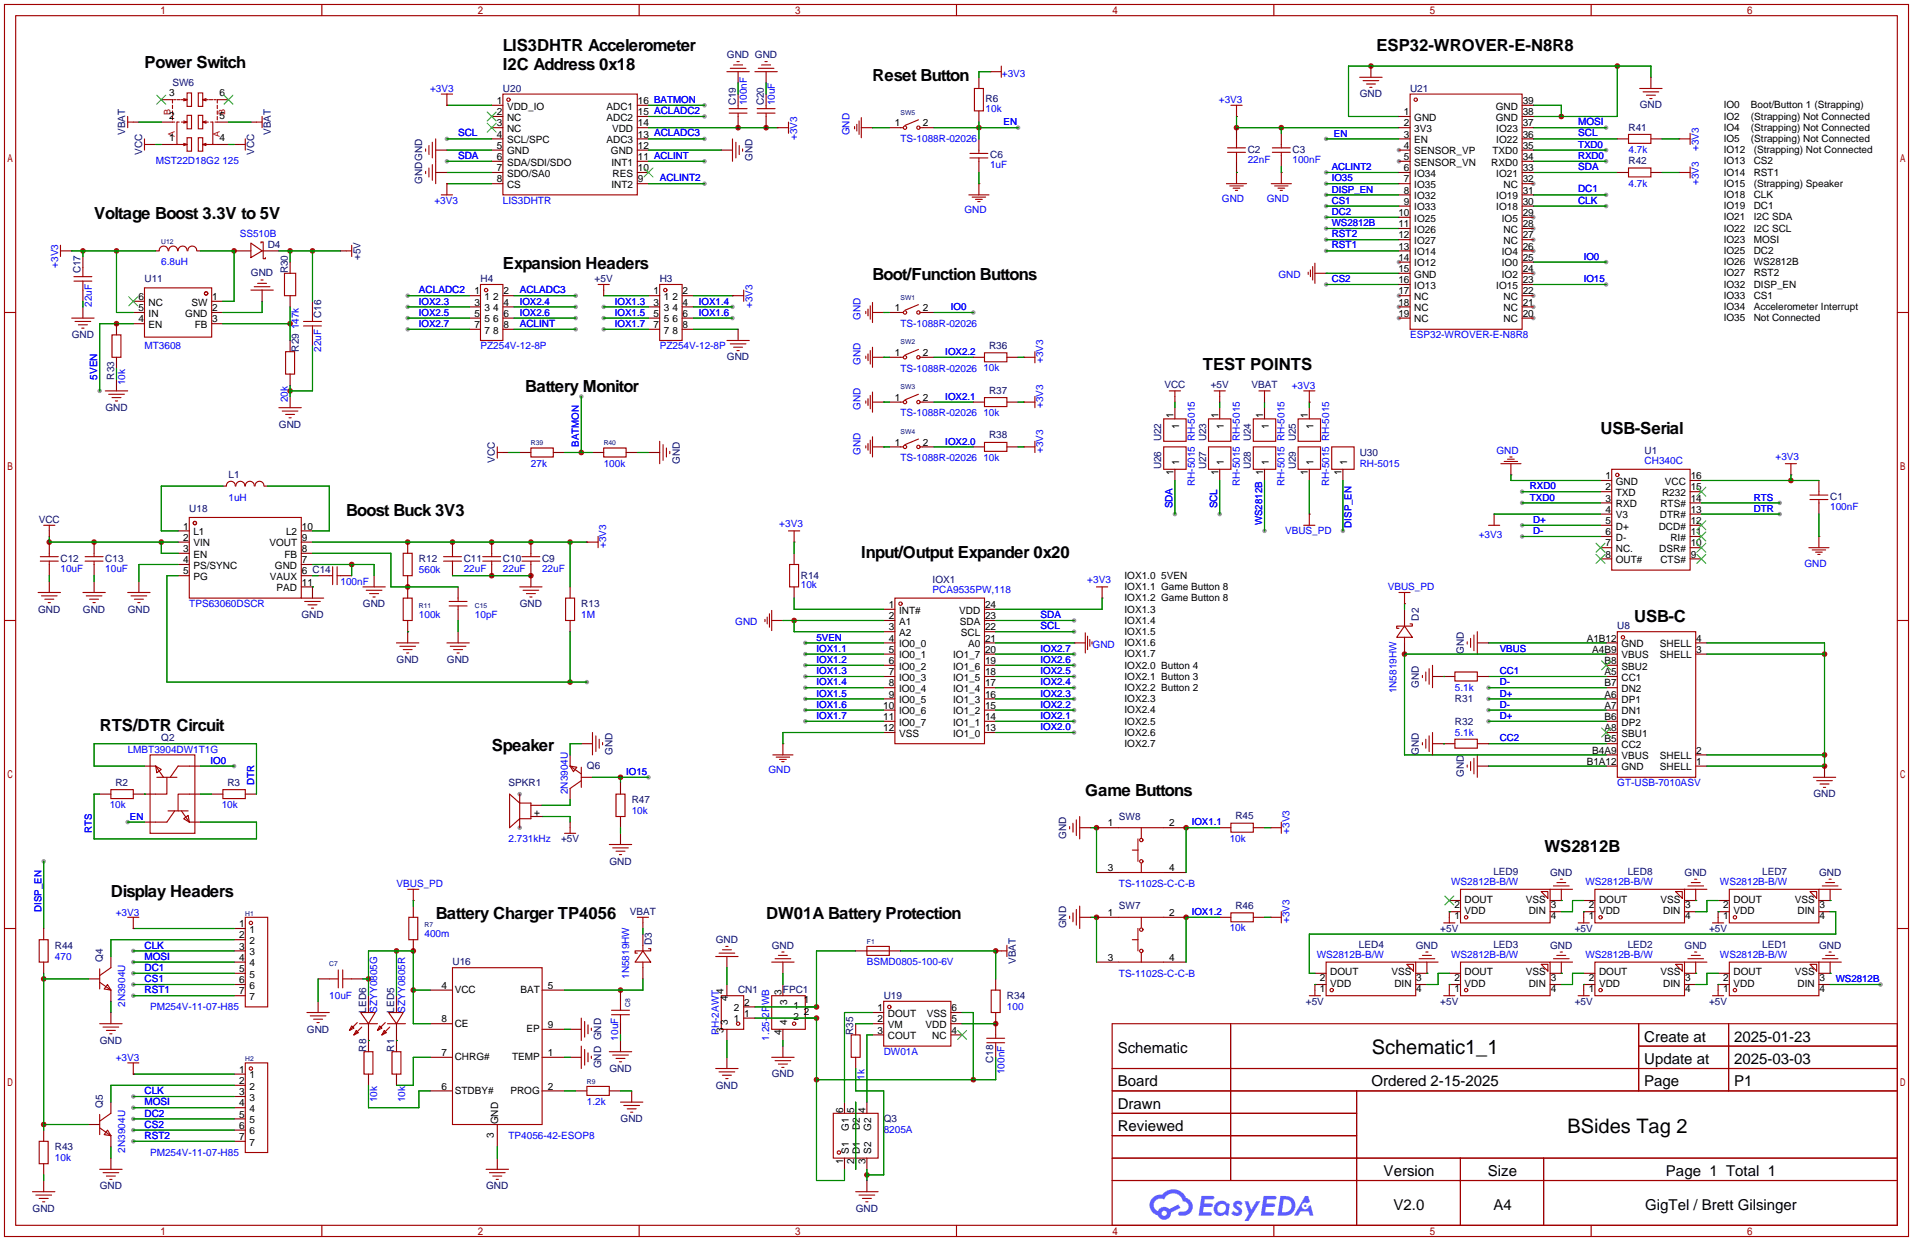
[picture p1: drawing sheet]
<svg xmlns="http://www.w3.org/2000/svg" width="434mm" height="281mm" viewBox="0 0 434 281" stroke-linecap="round" stroke-linejoin="round" font-family="sans-serif">
<defs><g id="words">
<g font-size="4.5">
<text x="311.1" y="239">Schematic1_1</text>
<text x="355.5" y="256.8">BSides Tag 2</text>
</g>
<g font-size="3.8">
<text x="114" y="11.5">LIS3DHTR Accelerometer</text>
<text x="312.2" y="11.5">ESP32-WROVER-E-N8R8</text>
<text x="32.8" y="15.3">Power Switch</text>
<text x="114" y="15.8">I2C Address 0x18</text>
<text x="197.9" y="18.5">Reset Button</text>
<text x="21.3" y="49.6">Voltage Boost 3.3V to 5V</text>
<text x="114" y="61.1">Expansion Headers</text>
<text x="197.9" y="63.6">Boot/Function Buttons</text>
<text x="272.8" y="83.9">TEST POINTS</text>
<text x="119.1" y="89">Battery Monitor</text>
<text x="363" y="98.5">USB-Serial</text>
<text x="78.5" y="116.9">Boost Buck 3V3</text>
<text x="195.3" y="126.4">Input/Output Expander 0x20</text>
<text x="370.6" y="141.1">USB-C</text>
<text x="22.6" y="165.8">RTS/DTR Circuit</text>
<text x="111.5" y="170.3">Speaker</text>
<text x="246.1" y="180.4">Game Buttons</text>
<text x="350.3" y="193.1">WS2812B</text>
<text x="25.1" y="203.3">Display Headers</text>
<text x="98.8" y="208.4">Battery Charger TP4056</text>
<text x="173.7" y="208.4">DW01A Battery Protection</text>
</g>
<g font-size="3.4">
<text x="253.5" y="238.8">Schematic</text>
<text x="372.9" y="236.2">Create at</text>
<text x="393.3" y="236.2">2025-01-23</text>
<text x="372.9" y="241.3">Update at</text>
<text x="393.3" y="241.3">2025-03-03</text>
<text x="253.5" y="246.4">Board</text>
<text x="253.5" y="251.5">Drawn</text>
<text x="311" y="246.4">Ordered 2-15-2025</text>
<text x="372.9" y="246.4">Page</text>
<text x="393.3" y="246.4">P1</text>
<text x="253.5" y="256.5">Reviewed</text>
<text x="313.8" y="266.7">Version</text>
<text x="337.4" y="266.7">Size</text>
<text x="377.8" y="266.7">Page 1 Total 1</text>
<text x="316.1" y="274.3">V2.0</text>
<text x="338.7" y="274.3">A4</text>
<text x="373.1" y="274.3">GigTel / Brett Gilsinger</text>
</g>
<g font-size="2.3" fill="#000080">
<text x="164.9" y="13.2">GND GND</text>
<text x="39.1" y="19.5">SW6</text>
<text x="114" y="20.8">U20</text>
<text x="166.8" y="23.9" transform="rotate(-90 166.8 23.9)">C19</text>
<text x="173.2" y="23.9" transform="rotate(-90 173.2 23.9)">C20</text>
<text x="223.5" y="23.2">R6</text>
<text x="308.4" y="22.1">GND</text>
<text x="319.8" y="20.8">U21</text>
<text x="369.3" y="29.7">R41</text>
<text x="371.9" y="24.6">GND</text>
<text x="28.4" y="30.6" transform="rotate(-90 28.4 30.6)">VBAT</text>
<text x="32.2" y="35.2" transform="rotate(-90 32.2 35.2)">VCC</text>
<text x="57.6" y="35.2" transform="rotate(-90 57.6 35.2)">VCC</text>
<text x="61.4" y="30.6" transform="rotate(-90 61.4 30.6)">VBAT</text>
<text x="224.5" y="35.9">C6</text>
<text x="283" y="34.7">C2</text>
<text x="293.1" y="34.7">C3</text>
<text x="95.7" y="41.6" transform="rotate(-90 95.7 41.6)">GNDGND</text>
<text x="170.7" y="36.6" transform="rotate(-90 170.7 36.6)">GND</text>
<text x="369.3" y="37.3">R42</text>
<text x="60.7" y="56.4">D4</text>
<text x="81.8" y="58.9" transform="rotate(-90 81.8 58.9)">+5V</text>
<text x="18.3" y="62" transform="rotate(-90 18.3 62)">C17</text>
<text x="32.8" y="64">U11</text>
<text x="56.9" y="62.7">GND</text>
<text x="65.2" y="62" transform="rotate(-90 65.2 62)">R30</text>
<text x="109" y="64">H4</text>
<text x="134.9" y="64">+5V</text>
<text x="149.6" y="64">H3</text>
<text x="16.3" y="76.7">GND</text>
<text x="72.9" y="72.1" transform="rotate(-90 72.9 72.1)">C16</text>
<text x="67.8" y="79.8" transform="rotate(-90 67.8 79.8)">R29</text>
<text x="164.9" y="81.8">GND</text>
<text x="224.3" y="79.1">R36</text>
<text x="25.9" y="86.1" transform="rotate(-90 25.9 86.1)">R33</text>
<text x="224.3" y="89.3">R37</text>
<text x="264.1" y="88.1">VCC</text>
<text x="274.6" y="88.1">+5V</text>
<text x="283.8" y="88.1">VBAT</text>
<text x="23.9" y="93.2">GND</text>
<text x="63.3" y="97">GND</text>
<text x="224.3" y="99.4">R38</text>
<text x="263.4" y="100.1" transform="rotate(-90 263.4 100.1)">U22</text>
<text x="273.5" y="100.1" transform="rotate(-90 273.5 100.1)">U23</text>
<text x="283.7" y="100.1" transform="rotate(-90 283.7 100.1)">U24</text>
<text x="293.8" y="100.1" transform="rotate(-90 293.8 100.1)">U25</text>
<text x="112.2" y="105" transform="rotate(-90 112.2 105)">VCC</text>
<text x="154.1" y="105.1" transform="rotate(-90 154.1 105.1)">GND</text>
<text x="263.4" y="106.4" transform="rotate(-90 263.4 106.4)">U26</text>
<text x="273.5" y="106.4" transform="rotate(-90 273.5 106.4)">U27</text>
<text x="283.7" y="106.4" transform="rotate(-90 283.7 106.4)">U28</text>
<text x="293.8" y="106.4" transform="rotate(-90 293.8 106.4)">U29</text>
<text x="308.4" y="103.3">U30</text>
<text x="373" y="103">U1</text>
<text x="51.8" y="108.4">L1</text>
<text x="415" y="113.4">C1</text>
<text x="8.8" y="118.6">VCC</text>
<text x="42.9" y="116">U18</text>
<text x="13.7" y="127.4">C12</text>
<text x="23.9" y="127.4">C13</text>
<text x="95" y="127.5">R12</text>
<text x="105.2" y="127.4">C11</text>
<text x="114" y="127.4">C10</text>
<text x="122.9" y="127.4">C9</text>
<text x="181.6" y="131.2">R14</text>
<text x="82.3" y="137.6">GND</text>
<text x="117.9" y="137.6">GND</text>
<text x="131.8" y="137.6">R13</text>
<text x="211.5" y="132.2">IOX1</text>
<text x="8.7" y="138.9">GND</text>
<text x="18.8" y="138.9">GND</text>
<text x="29" y="138.9">GND</text>
<text x="68.3" y="140.2">GND</text>
<text x="321.8" y="140.7" transform="rotate(-90 321.8 140.7)">D2</text>
<text x="366.8" y="142.7">U8</text>
<text x="331.9" y="148.3" transform="rotate(-90 331.9 148.3)">GND</text>
<text x="89.9" y="150.3">GND</text>
<text x="101.4" y="150.3">GND</text>
<text x="321.8" y="155.9" transform="rotate(-90 321.8 155.9)">GND</text>
<text x="329.9" y="159.2">R31</text>
<text x="329.9" y="164.3">R32</text>
<text x="36.6" y="168.1">Q2</text>
<text x="138.9" y="171.2" transform="rotate(-90 138.9 171.2)">GND</text>
<text x="321.8" y="171.2" transform="rotate(-90 321.8 171.2)">GND</text>
<text x="26.2" y="178.2">R2</text>
<text x="51.6" y="178.2">R3</text>
<text x="115.3" y="178.3">SPKR1</text>
<text x="133.1" y="174.5">Q6</text>
<text x="331.9" y="176.3" transform="rotate(-90 331.9 176.3)">GND</text>
<text x="143.3" y="182.1">R47</text>
<text x="253.7" y="185.9">SW8</text>
<text x="280.2" y="185.8">R45</text>
<text x="411.2" y="180.8">GND</text>
<text x="127.2" y="191">+5V</text>
<text x="241.8" y="190.2" transform="rotate(-90 241.8 190.2)">GND</text>
<text x="138.2" y="196.1">GND</text>
<text x="338.7" y="198.4">LED9</text>
<text x="351.6" y="198.6">GND</text>
<text x="369.1" y="198.4">LED8</text>
<text x="382" y="198.6">GND</text>
<text x="399.6" y="198.4">LED7</text>
<text x="412.5" y="198.6">GND</text>
<text x="142.8" y="207.5">VBAT</text>
<text x="253.7" y="206.2">SW7</text>
<text x="280.2" y="206.1">R46</text>
<text x="12.4" y="215.1">R44</text>
<text x="147.8" y="214.4" transform="rotate(-90 147.8 214.4)">D3</text>
<text x="162.3" y="213.8">GND</text>
<text x="175" y="215.1">GND</text>
<text x="241.8" y="210.5" transform="rotate(-90 241.8 210.5)">GND</text>
<text x="308.2" y="214.9">LED4</text>
<text x="321.1" y="215.1">GND</text>
<text x="326.6" y="211.3">+5V</text>
<text x="338.7" y="214.9">LED3</text>
<text x="351.6" y="215.1">GND</text>
<text x="357.1" y="211.3">+5V</text>
<text x="369.1" y="214.9">LED2</text>
<text x="382" y="215.1">GND</text>
<text x="387.6" y="211.3">+5V</text>
<text x="399.6" y="214.9">LED1</text>
<text x="412.5" y="215.1">GND</text>
<text x="23.3" y="218.2" transform="rotate(-90 23.3 218.2)">Q4</text>
<text x="102.6" y="218.9">U16</text>
<text x="230.3" y="218.6" transform="rotate(-90 230.3 218.6)">VBAT</text>
<text x="167.4" y="225.3">CN1</text>
<text x="177.5" y="225.3">FPC1</text>
<text x="200.4" y="226.5">U19</text>
<text x="228.3" y="226.5">R34</text>
<text x="296.1" y="227.8">+5V</text>
<text x="326.6" y="227.8">+5V</text>
<text x="357.1" y="227.8">+5V</text>
<text x="387.6" y="227.8">+5V</text>
<text x="83" y="229.6" transform="rotate(-90 83 229.6)">LED6</text>
<text x="89.4" y="229.6" transform="rotate(-90 89.4 229.6)">LED5</text>
<text x="22.6" y="236.7">GND</text>
<text x="69.6" y="234.2">GND</text>
<text x="83" y="238.5" transform="rotate(-90 83 238.5)">R8</text>
<text x="89.4" y="238.5" transform="rotate(-90 89.4 238.5)">R1</text>
<text x="193.5" y="234.7" transform="rotate(-90 193.5 234.7)">R35</text>
<text x="136.4" y="242.3" transform="rotate(-90 136.4 242.3)">GND GND</text>
<text x="138.2" y="243">GND</text>
<text x="175" y="244.3">GND</text>
<text x="225.3" y="241" transform="rotate(-90 225.3 241)">C18</text>
<text x="23.3" y="251.2" transform="rotate(-90 23.3 251.2)">Q5</text>
<text x="162.3" y="246.9">GND</text>
<text x="140.7" y="254.5">GND</text>
<text x="200.4" y="254.5">Q3</text>
<text x="12.4" y="260.8">R43</text>
<text x="22.6" y="269.7">GND</text>
<text x="110.3" y="269.7">GND</text>
<text x="7.4" y="274.8">GND</text>
<text x="194.1" y="274.8">GND</text>
</g>
<g font-size="2.3" fill="#00f">
<text x="227.2" y="17.4">+3V3</text>
<text x="97.5" y="20.8">+3V3</text>
<text x="169.4" y="23.9" transform="rotate(-90 169.4 23.9)">100nF</text>
<text x="175.7" y="23.9" transform="rotate(-90 175.7 23.9)">10uF</text>
<text x="276.4" y="23.5">+3V3</text>
<text x="223.5" y="25.5">10k</text>
<text x="357.9" y="28.4">MOSI</text>
<text x="103.9" y="31">SCL</text>
<text x="180.8" y="31.8" transform="rotate(-90 180.8 31.8)">+3V3</text>
<text x="192.6" y="30.7" transform="rotate(-90 192.6 30.7)">GND</text>
<text x="204.2" y="32.2">TS-1088R-02026</text>
<text x="357.9" y="31">SCL</text>
<text x="369.3" y="34.8">4.7k</text>
<text x="385.3" y="34.3" transform="rotate(-90 385.3 34.3)">+3V3</text>
<text x="35.3" y="37.3">MST22D18G2 125</text>
<text x="103.9" y="36">SDA</text>
<text x="149.6" y="41.1">ACLINT2</text>
<text x="224.5" y="38.2">1uF</text>
<text x="283" y="36.9">22nF</text>
<text x="293.1" y="36.9">100nF</text>
<text x="357.9" y="38.6">SDA</text>
<text x="385.3" y="41.9" transform="rotate(-90 385.3 41.9)">+3V3</text>
<text x="98.5" y="46.2">+3V3</text>
<text x="114" y="46.2">LIS3DHTR</text>
<text x="277.1" y="45.8">GND</text>
<text x="287.3" y="45.8">GND</text>
<text x="357.9" y="46.2">CLK</text>
<text x="357.9" y="43.7">DC1</text>
<text x="369.3" y="42.4">4.7k</text>
<text x="54.4" y="53.8">SS510B</text>
<text x="218.7" y="48.3">GND</text>
<text x="302" y="53.8">RST2</text>
<text x="302" y="56.4">RST1</text>
<text x="13.2" y="60.7" transform="rotate(-90 13.2 60.7)">+3V3</text>
<text x="36.6" y="60.2">6.8uH</text>
<text x="289.9" y="63.1">GND</text>
<text x="20.8" y="69.6" transform="rotate(-90 20.8 69.6)">22uF</text>
<text x="95" y="66.5">ACLADC2</text>
<text x="117.9" y="66.5">ACLADC3</text>
<text x="170.7" y="69.9" transform="rotate(-90 170.7 69.9)">+3V3</text>
<text x="67.8" y="74.7" transform="rotate(-90 67.8 74.7)">147k</text>
<text x="117.9" y="74.1">ACLINT</text>
<text x="195.2" y="72.6" transform="rotate(-90 195.2 72.6)">GND</text>
<text x="204.2" y="74.1">TS-1088R-02026</text>
<text x="319.8" y="76.7">ESP32-WROVER-E-N8R8</text>
<text x="32.8" y="79.2">MT3608</text>
<text x="72.9" y="79.8" transform="rotate(-90 72.9 79.8)">22uF</text>
<text x="109" y="79.2">PZ254V-12-8P</text>
<text x="149.6" y="79.2">PZ254V-12-8P</text>
<text x="195.2" y="82.8" transform="rotate(-90 195.2 82.8)">GND</text>
<text x="236.6" y="82.4" transform="rotate(-90 236.6 82.4)">+3V3</text>
<text x="22.1" y="86.1" transform="rotate(-90 22.1 86.1)">5VEN</text>
<text x="28.4" y="87.4" transform="rotate(-90 28.4 87.4)">10k</text>
<text x="204.2" y="84.3">TS-1088R-02026</text>
<text x="223" y="84.2">10k</text>
<text x="292.9" y="88.2">+3V3</text>
<text x="65.2" y="91.2" transform="rotate(-90 65.2 91.2)">20k</text>
<text x="195.2" y="92.9" transform="rotate(-90 195.2 92.9)">GND</text>
<text x="204.2" y="94.5">TS-1088R-02026</text>
<text x="223" y="94.4">10k</text>
<text x="236.6" y="92.6" transform="rotate(-90 236.6 92.6)">+3V3</text>
<text x="120.4" y="105.9">27k</text>
<text x="136.9" y="105.9">100k</text>
<text x="195.2" y="103.1" transform="rotate(-90 195.2 103.1)">GND</text>
<text x="204.2" y="104.6">TS-1088R-02026</text>
<text x="223" y="104.5">10k</text>
<text x="236.6" y="102.7" transform="rotate(-90 236.6 102.7)">+3V3</text>
<text x="308.4" y="105.9">RH-5015</text>
<text x="339.3" y="103">GND</text>
<text x="373" y="105.3">CH340C</text>
<text x="402.7" y="104.4">+3V3</text>
<text x="51.8" y="113.5">1uH</text>
<text x="271" y="110.2" transform="rotate(-90 271 110.2)">RH-5015 RH-5015</text>
<text x="281.1" y="110.2" transform="rotate(-90 281.1 110.2)">RH-5015 RH-5015</text>
<text x="291.3" y="110.2" transform="rotate(-90 291.3 110.2)">RH-5015 RH-5015</text>
<text x="301.5" y="110.2" transform="rotate(-90 301.5 110.2)">RH-5015 RH-5015</text>
<text x="176.7" y="119.6">+3V3</text>
<text x="265.9" y="115.3" transform="rotate(-90 265.9 115.3)">SDA</text>
<text x="276.1" y="115.3" transform="rotate(-90 276.1 115.3)">SCL</text>
<text x="415" y="115.7">100nF</text>
<text x="137.5" y="124.3" transform="rotate(-90 137.5 124.3)">+3V3</text>
<text x="291.4" y="121.1">VBUS_PD</text>
<text x="335.4" y="122.1">+3V3</text>
<text x="13.7" y="129.7">10uF</text>
<text x="23.9" y="129.7">10uF</text>
<text x="95" y="130">560k</text>
<text x="105.2" y="129.7">22uF</text>
<text x="114" y="129.7">22uF</text>
<text x="122.9" y="129.7">22uF</text>
<text x="409.2" y="128.7">GND</text>
<text x="42.9" y="137.6">TPS63060DSCR</text>
<text x="77.2" y="132.6">100nF</text>
<text x="181.6" y="133.4">10k</text>
<text x="211.5" y="134.6">PCA9535PW,118</text>
<text x="246.6" y="132.3">+3V3</text>
<text x="314.7" y="133.8">VBUS_PD</text>
<text x="95" y="140.2">100k</text>
<text x="107.7" y="140.2">10pF</text>
<text x="131.8" y="140.2">1M</text>
<text x="166.8" y="141.8">GND</text>
<text x="236" y="142.7">SCL</text>
<text x="236" y="140.2">SDA</text>
<text x="247.8" y="146.9">GND</text>
<text x="316.7" y="157.2" transform="rotate(-90 316.7 157.2)">1N5819HW</text>
<text x="329.9" y="156.7">5.1k</text>
<text x="329.9" y="166.8">5.1k</text>
<text x="29" y="170.7">LMBT3904DW1T1G</text>
<text x="174.2" y="175.3">GND</text>
<text x="366.8" y="178.3">GT-USB-7010ASV</text>
<text x="24.9" y="183.3">10k</text>
<text x="50.3" y="183.3">10k</text>
<text x="128.7" y="180.1" transform="rotate(-90 128.7 180.1)">2N3904U</text>
<text x="143.3" y="184.6">10k</text>
<text x="115.3" y="191">2.731kHz</text>
<text x="278.9" y="190.9">10k</text>
<text x="292.4" y="189.1" transform="rotate(-90 292.4 189.1)">+3V3</text>
<text x="89.9" y="201.1">VBUS_PD</text>
<text x="253.7" y="201.1">TS-1102S-C-C-B</text>
<text x="329.1" y="200.7">WS2812B-B/W</text>
<text x="359.6" y="200.7">WS2812B-B/W</text>
<text x="390.1" y="200.7">WS2812B-B/W</text>
<text x="26.2" y="207.6">+3V3</text>
<text x="292.4" y="209.4" transform="rotate(-90 292.4 209.4)">+3V3</text>
<text x="32.8" y="215.1">CLK</text>
<text x="96.3" y="212.6">400m</text>
<text x="278.9" y="211.2">10k</text>
<text x="12.4" y="217.6">470</text>
<text x="32.8" y="217.6">MOSI</text>
<text x="32.8" y="220.2">DC1</text>
<text x="142.7" y="222" transform="rotate(-90 142.7 222)">1N5819HW</text>
<text x="196.6" y="218.9">BSMD0805-100-6V</text>
<text x="253.7" y="221.5">TS-1102S-C-C-B</text>
<text x="298.6" y="217.2">WS2812B-B/W</text>
<text x="329.1" y="217.2">WS2812B-B/W</text>
<text x="359.6" y="217.2">WS2812B-B/W</text>
<text x="390.1" y="217.2">WS2812B-B/W</text>
<text x="32.8" y="222.7">CS1</text>
<text x="32.8" y="225.3">RST1</text>
<text x="74.7" y="226.5">10uF</text>
<text x="28.4" y="228.3" transform="rotate(-90 28.4 228.3)">2N3904U</text>
<text x="34" y="229.1">PM254V-11-07-H85</text>
<text x="85.6" y="229.6" transform="rotate(-90 85.6 229.6)">SZYY0805G</text>
<text x="91.9" y="229.6" transform="rotate(-90 91.9 229.6)">SZYY0805R</text>
<text x="228.3" y="229.1">100</text>
<text x="140.2" y="236" transform="rotate(-90 140.2 236)">10uF</text>
<text x="163" y="234.7" transform="rotate(-90 163 234.7)">PH-2AWT</text>
<text x="174.5" y="236" transform="rotate(-90 174.5 236)">1.25-2PWB</text>
<text x="200.4" y="239.2">DW01A</text>
<text x="26.2" y="240.6">+3V3</text>
<text x="196.1" y="244.9" transform="rotate(-90 196.1 244.9)">1k</text>
<text x="227.8" y="243.6" transform="rotate(-90 227.8 243.6)">100nF</text>
<text x="32.8" y="248.1">CLK</text>
<text x="32.8" y="250.7">MOSI</text>
<text x="85.6" y="249.9" transform="rotate(-90 85.6 249.9)">10k</text>
<text x="91.9" y="249.9" transform="rotate(-90 91.9 249.9)">10k</text>
<text x="133.1" y="250.7">1.2k</text>
<text x="32.8" y="253.2">DC2</text>
<text x="32.8" y="255.7">CS2</text>
<text x="200.4" y="257">8205A</text>
<text x="12.4" y="263.4">10k</text>
<text x="28.4" y="261.4" transform="rotate(-90 28.4 261.4)">2N3904U</text>
<text x="32.8" y="258.3">RST2</text>
<text x="34" y="262.1">PM254V-11-07-H85</text>
<text x="115.3" y="258.3">TP4056-42-ESOP8</text>
</g>
<g font-size="2.3">
<text x="38.3" y="21.8">3</text>
<text x="49.8" y="21.8">6</text>
<text x="112.7" y="23.6">1</text>
<text x="144.7" y="23.6">16 BATMON</text>
<text x="345.3" y="23.6">39</text>
<text x="38.3" y="26.9">2</text>
<text x="49.8" y="26.9">5</text>
<text x="112.7" y="26.1">2</text>
<text x="112.7" y="28.6">3</text>
<text x="115" y="24.8">VDD_IO</text>
<text x="115" y="27.4">NC</text>
<text x="115" y="29.9">NC</text>
<text x="137.5" y="27.4">ADC2</text>
<text x="137.5" y="24.8">ADC1</text>
<text x="138.8" y="29.9">VDD</text>
<text x="144.7" y="28.6">14</text>
<text x="144.7" y="26.1">15 ACLADC2</text>
<text x="203" y="28.6">1</text>
<text x="209.3" y="28.6">2</text>
<text x="318.4" y="28.6">2</text>
<text x="318.4" y="26.1">1</text>
<text x="320.7" y="29.9">3V3</text>
<text x="320.7" y="27.4">GND</text>
<text x="339.2" y="27.4">GND</text>
<text x="339.2" y="24.8">GND</text>
<text x="339.3" y="29.9">IO23</text>
<text x="345.3" y="26.1">38</text>
<text x="345.3" y="28.6">37</text>
<text x="390.9" y="24.6">IO0</text>
<text x="390.9" y="27.1">IO2</text>
<text x="390.9" y="29.7">IO4</text>
<text x="397.1" y="24.6">Boot/Button 1 (Strapping)</text>
<text x="397.1" y="27.1">(Strapping) Not Connected</text>
<text x="397.1" y="29.7">(Strapping) Not Connected</text>
<text x="38.3" y="32">1</text>
<text x="49.8" y="32">4</text>
<text x="112.7" y="31.2">4</text>
<text x="112.7" y="33.7">5</text>
<text x="115" y="32.5">SCL/SPC</text>
<text x="115" y="35">GND</text>
<text x="137.5" y="32.5">ADC3</text>
<text x="138.5" y="35">GND</text>
<text x="144.7" y="33.7">12</text>
<text x="144.7" y="31.2">13 ACLADC3</text>
<text x="318.4" y="33.7">4</text>
<text x="318.4" y="31.2">3</text>
<text x="320.7" y="35">SENSOR_VP</text>
<text x="320.7" y="32.5">EN</text>
<text x="338.4" y="35">TXD0</text>
<text x="339.3" y="32.5">IO22</text>
<text x="345.3" y="31.2">36</text>
<text x="345.3" y="33.7">35</text>
<text x="390.9" y="32.2">IO5</text>
<text x="390.9" y="34.8">IO12</text>
<text x="397.1" y="32.2">(Strapping) Not Connected</text>
<text x="397.7" y="34.8">(Strapping) Not Connected</text>
<text x="112.7" y="36.3">6</text>
<text x="112.7" y="38.8">7</text>
<text x="112.7" y="41.3">8</text>
<text x="115" y="37.5">SDA/SDI/SDO</text>
<text x="115" y="40.1">SDO/SA0</text>
<text x="138.7" y="37.5">INT1</text>
<text x="138.9" y="40.1">RES</text>
<text x="144.7" y="41.3">9</text>
<text x="144.7" y="38.8">10</text>
<text x="144.7" y="36.3">11 ACLINT</text>
<text x="318.4" y="41.3">7</text>
<text x="318.4" y="38.8">6</text>
<text x="318.4" y="36.3">5</text>
<text x="320.7" y="40.1">IO34</text>
<text x="320.7" y="37.5">SENSOR_VN</text>
<text x="338.2" y="37.5">RXD0</text>
<text x="339.3" y="40.1">IO21</text>
<text x="345.3" y="36.3">34</text>
<text x="345.3" y="38.8">33</text>
<text x="345.3" y="41.3">32</text>
<text x="390.9" y="37.3">IO13</text>
<text x="390.9" y="39.8">IO14</text>
<text x="397.7" y="37.3">CS2</text>
<text x="397.7" y="39.8">RST1</text>
<text x="115" y="42.6">CS</text>
<text x="138.7" y="42.6">INT2</text>
<text x="318.4" y="46.4">9</text>
<text x="318.4" y="43.9">8</text>
<text x="320.7" y="47.7">IO33</text>
<text x="320.7" y="45.2">IO32</text>
<text x="320.7" y="42.6">IO35</text>
<text x="339.3" y="45.2">IO19</text>
<text x="339.3" y="47.7">IO18</text>
<text x="341" y="42.6">NC</text>
<text x="345.3" y="43.9">31</text>
<text x="345.3" y="46.4">30</text>
<text x="390.9" y="42.4">IO15</text>
<text x="390.9" y="44.9">IO18</text>
<text x="390.9" y="47.5">IO19</text>
<text x="397.7" y="42.4">(Strapping) Speaker</text>
<text x="397.7" y="44.9">CLK</text>
<text x="397.7" y="47.5">DC1</text>
<text x="317.1" y="51.5">11</text>
<text x="317.1" y="49">10</text>
<text x="320.7" y="52.8">IO26</text>
<text x="320.7" y="50.2">IO25</text>
<text x="340.6" y="50.2">IO5</text>
<text x="341" y="52.8">NC</text>
<text x="345.3" y="49">29</text>
<text x="345.3" y="51.5">28</text>
<text x="390.9" y="50">IO21</text>
<text x="390.9" y="52.5">IO22</text>
<text x="397.7" y="50">I2C SDA</text>
<text x="397.7" y="52.5">I2C SCL</text>
<text x="317.1" y="59.1">14</text>
<text x="317.1" y="56.6">13</text>
<text x="317.1" y="54">12</text>
<text x="320.7" y="57.9">IO14</text>
<text x="320.7" y="55.3">IO27</text>
<text x="340.6" y="57.9">IO4</text>
<text x="341" y="55.3">NC</text>
<text x="345.3" y="54">27</text>
<text x="345.3" y="56.6">26</text>
<text x="345.3" y="59.1">25</text>
<text x="390.9" y="55.1">IO23</text>
<text x="390.9" y="57.6">IO25</text>
<text x="397.7" y="55.1">MOSI</text>
<text x="397.7" y="57.6">DC2</text>
<text x="317.1" y="64.2">16</text>
<text x="317.1" y="61.7">15</text>
<text x="320.7" y="65.5">IO13</text>
<text x="320.7" y="62.9">GND</text>
<text x="320.7" y="60.4">IO12</text>
<text x="339.3" y="65.5">IO15</text>
<text x="340.6" y="60.4">IO0</text>
<text x="340.6" y="62.9">IO2</text>
<text x="345.3" y="61.7">24</text>
<text x="345.3" y="64.2">23</text>
<text x="390.9" y="60.2">IO26</text>
<text x="390.9" y="62.7">IO27</text>
<text x="390.9" y="65.2">IO32</text>
<text x="397.7" y="60.2">WS2812B</text>
<text x="397.7" y="62.7">RST2</text>
<text x="397.7" y="65.2">DISP_EN</text>
<text x="31.4" y="70.6">5</text>
<text x="31.4" y="68">6</text>
<text x="33.7" y="71.8">IN</text>
<text x="33.7" y="69.3">NC</text>
<text x="42" y="71.8">GND</text>
<text x="43.4" y="69.3">SW</text>
<text x="48.1" y="68">1</text>
<text x="48.1" y="70.6">2</text>
<text x="107.6" y="66.7">1</text>
<text x="107.6" y="69.3">3</text>
<text x="107.6" y="71.8">5</text>
<text x="109.9" y="68">1</text>
<text x="109.9" y="70.6">3</text>
<text x="111.8" y="70.6">4</text>
<text x="111.8" y="68">2</text>
<text x="114.2" y="71.8">6</text>
<text x="114.2" y="69.3">4</text>
<text x="114.2" y="66.7">2</text>
<text x="148.2" y="66.7">1</text>
<text x="148.2" y="69.3">3</text>
<text x="148.2" y="71.8">5</text>
<text x="150.5" y="68">1</text>
<text x="150.5" y="70.6">3</text>
<text x="152.5" y="70.6">4</text>
<text x="152.5" y="68">2</text>
<text x="154.8" y="71.8">6</text>
<text x="154.8" y="69.3">4</text>
<text x="154.8" y="66.7">2</text>
<text x="203" y="70.6">1</text>
<text x="209.3" y="70.6">2</text>
<text x="317.1" y="71.8">19</text>
<text x="317.1" y="69.3">18</text>
<text x="317.1" y="66.7">17</text>
<text x="320.7" y="70.6">NC</text>
<text x="320.7" y="68">NC</text>
<text x="341" y="68">NC</text>
<text x="341" y="70.6">NC</text>
<text x="345.3" y="66.7">22</text>
<text x="345.3" y="69.3">21</text>
<text x="345.3" y="71.8">20</text>
<text x="390.9" y="67.8">IO33</text>
<text x="390.9" y="70.3">IO34</text>
<text x="397.7" y="67.8">CS1</text>
<text x="397.7" y="70.3">Accelerometer Interrupt</text>
<text x="31.4" y="73.1">4</text>
<text x="33.7" y="74.4">EN</text>
<text x="44.2" y="74.4">FB</text>
<text x="48.1" y="73.1">3</text>
<text x="107.6" y="74.4">7</text>
<text x="109.9" y="73.1">5</text>
<text x="109.9" y="75.6">7</text>
<text x="111.8" y="75.6">8</text>
<text x="111.8" y="73.1">6</text>
<text x="114.2" y="74.4">8</text>
<text x="148.2" y="74.4">7</text>
<text x="150.5" y="73.1">5</text>
<text x="150.5" y="75.6">7</text>
<text x="152.5" y="75.6">8</text>
<text x="152.5" y="73.1">6</text>
<text x="154.8" y="74.4">8</text>
<text x="320.7" y="73.1">NC</text>
<text x="341" y="73.1">NC</text>
<text x="390.9" y="72.9">IO35</text>
<text x="397.7" y="72.9">Not Connected</text>
<text x="203" y="80.7">1</text>
<text x="209.3" y="80.7">2</text>
<text x="203" y="90.9">1</text>
<text x="209.3" y="90.9">2</text>
<text x="266.1" y="94.9" transform="rotate(-90 266.1 94.9)">1</text>
<text x="276.3" y="94.9" transform="rotate(-90 276.3 94.9)">1</text>
<text x="286.5" y="94.9" transform="rotate(-90 286.5 94.9)">1</text>
<text x="296.6" y="94.9" transform="rotate(-90 296.6 94.9)">1</text>
<text x="203" y="101">1</text>
<text x="209.3" y="101">2</text>
<text x="267.4" y="97.2" transform="rotate(-90 267.4 97.2)">1</text>
<text x="277.6" y="97.2" transform="rotate(-90 277.6 97.2)">1</text>
<text x="287.7" y="97.2" transform="rotate(-90 287.7 97.2)">1</text>
<text x="297.9" y="97.2" transform="rotate(-90 297.9 97.2)">1</text>
<text x="266.1" y="107.8" transform="rotate(-90 266.1 107.8)">1</text>
<text x="267.4" y="105.5" transform="rotate(-90 267.4 105.5)">1</text>
<text x="276.3" y="107.8" transform="rotate(-90 276.3 107.8)">1</text>
<text x="277.6" y="105.5" transform="rotate(-90 277.6 105.5)">1</text>
<text x="287.7" y="105.5" transform="rotate(-90 287.7 105.5)">1</text>
<text x="296.6" y="107.8" transform="rotate(-90 296.6 107.8)">1</text>
<text x="297.9" y="105.5" transform="rotate(-90 297.9 105.5)">1</text>
<text x="304.2" y="107.8" transform="rotate(-90 304.2 107.8)">1</text>
<text x="305.5" y="105.5" transform="rotate(-90 305.5 105.5)">1</text>
<text x="364.1" y="108.7">1</text>
<text x="364.1" y="111.2">2</text>
<text x="364.1" y="113.7">3</text>
<text x="366.4" y="109.9">GND</text>
<text x="366.4" y="112.5">TXD</text>
<text x="376.9" y="112.5">R232</text>
<text x="377.6" y="109.9">VCC</text>
<text x="383.4" y="113.7">14</text>
<text x="383.4" y="111.2">15</text>
<text x="383.4" y="108.7">16</text>
<text x="364.1" y="116.3">4</text>
<text x="364.1" y="118.8">5</text>
<text x="366.4" y="115">RXD</text>
<text x="366.4" y="117.5">V3</text>
<text x="376.4" y="117.5">DTR#</text>
<text x="376.5" y="115">RTS#</text>
<text x="383.4" y="118.8">12</text>
<text x="383.4" y="116.3">13</text>
<text x="41.5" y="120.1">1</text>
<text x="41.5" y="122.6">2</text>
<text x="41.5" y="125.2">3</text>
<text x="43.9" y="121.4">L1</text>
<text x="43.9" y="123.9">VIN</text>
<text x="61.1" y="123.9">VOUT</text>
<text x="64.9" y="121.4">L2</text>
<text x="68.5" y="125.2">8</text>
<text x="68.5" y="122.6">9</text>
<text x="68.5" y="120.1">10</text>
<text x="364.1" y="121.4">6</text>
<text x="364.1" y="123.9">7</text>
<text x="366.4" y="120.1">D+</text>
<text x="366.4" y="122.6">D-</text>
<text x="366.4" y="125.2">NC.</text>
<text x="376.2" y="120.1">DCD#</text>
<text x="376.3" y="125.2">DSR#</text>
<text x="378.8" y="122.6">RI#</text>
<text x="383.4" y="123.9">10</text>
<text x="383.4" y="121.4">11</text>
<text x="41.5" y="127.7">4</text>
<text x="41.5" y="130.2">5</text>
<text x="43.9" y="126.4">EN</text>
<text x="43.9" y="129">PS/SYNC</text>
<text x="43.9" y="131.5">PG</text>
<text x="61.2" y="131.5">VAUX</text>
<text x="62.3" y="129">GND</text>
<text x="64.5" y="126.4">FB</text>
<text x="68.5" y="130.2">6 C14</text>
<text x="68.5" y="127.7">7</text>
<text x="255" y="131.3">IOX1.0 5VEN</text>
<text x="364.1" y="126.4">8</text>
<text x="366.4" y="127.7">OUT#</text>
<text x="376.5" y="127.7">CTS#</text>
<text x="383.4" y="126.4">9</text>
<text x="62.7" y="134.1">PAD</text>
<text x="68.5" y="132.8">11</text>
<text x="201.6" y="137.9">1</text>
<text x="223.4" y="137.9">24</text>
<text x="255" y="133.8">IOX1.1 Game Button 8</text>
<text x="255" y="136.4">IOX1.2 Game Button 8</text>
<text x="201.6" y="140.4">2</text>
<text x="201.6" y="142.9">3</text>
<text x="203.9" y="139.1">INT#</text>
<text x="203.9" y="141.7">A1</text>
<text x="217.5" y="139.1">VDD</text>
<text x="217.7" y="141.7">SDA</text>
<text x="223.4" y="142.9">22</text>
<text x="223.4" y="140.4">23</text>
<text x="255" y="138.9">IOX1.3</text>
<text x="255" y="141.4">IOX1.4</text>
<text x="255" y="144">IOX1.5</text>
<text x="201.6" y="145.5">4</text>
<text x="201.6" y="148">5</text>
<text x="203.9" y="144.2">A2</text>
<text x="203.9" y="146.8">IO0_0</text>
<text x="203.9" y="149.3">IO0_1</text>
<text x="216.1" y="149.3">IO1_7</text>
<text x="217.9" y="144.2">SCL</text>
<text x="219.6" y="146.8">A0</text>
<text x="223.4" y="148">20</text>
<text x="223.4" y="145.5">21</text>
<text x="255" y="146.5">IOX1.6</text>
<text x="255" y="149.1">IOX1.7</text>
<text x="359.8" y="145.5">A1B12</text>
<text x="361.1" y="148">A4B9</text>
<text x="367.7" y="149.3">VBUS</text>
<text x="367.7" y="146.8">GND</text>
<text x="376.4" y="146.8">SHELL</text>
<text x="376.4" y="149.3">SHELL</text>
<text x="384.7" y="145.5">4</text>
<text x="384.7" y="148">3</text>
<text x="201.6" y="150.6">6</text>
<text x="201.6" y="153.1">7</text>
<text x="201.6" y="155.6">8</text>
<text x="203.9" y="151.8">IO0_2</text>
<text x="203.9" y="154.4">IO0_3</text>
<text x="216.1" y="154.4">IO1_5</text>
<text x="216.1" y="151.8">IO1_6</text>
<text x="223.4" y="155.6">17</text>
<text x="223.4" y="153.1">18</text>
<text x="223.4" y="150.6">19</text>
<text x="255" y="151.6">IOX2.0 Button 4</text>
<text x="255" y="154.1">IOX2.1 Button 3</text>
<text x="363.9" y="155.6">B7</text>
<text x="363.9" y="153.1">A5</text>
<text x="363.9" y="150.6">B8</text>
<text x="367.7" y="154.4">CC1</text>
<text x="367.7" y="151.8">SBU2</text>
<text x="200.3" y="160.7">10</text>
<text x="201.6" y="158.2">9</text>
<text x="203.9" y="156.9">IO0_4</text>
<text x="203.9" y="159.5">IO0_5</text>
<text x="203.9" y="162">IO0_6</text>
<text x="216.1" y="162">IO1_2</text>
<text x="216.1" y="159.5">IO1_3</text>
<text x="216.1" y="156.9">IO1_4</text>
<text x="223.4" y="160.7">15</text>
<text x="223.4" y="158.2">16</text>
<text x="255" y="156.7">IOX2.2 Button 2</text>
<text x="255" y="159.2">IOX2.3</text>
<text x="255" y="161.8">IOX2.4</text>
<text x="363.9" y="160.7">A7</text>
<text x="363.9" y="158.2">A6</text>
<text x="367.7" y="162">DN1</text>
<text x="367.7" y="159.5">DP1</text>
<text x="367.7" y="156.9">DN2</text>
<text x="200.3" y="163.3">11</text>
<text x="200.3" y="165.8">12</text>
<text x="203.9" y="164.5">IO0_7</text>
<text x="203.9" y="167.1">VSS</text>
<text x="216.1" y="167.1">IO1_0</text>
<text x="216.1" y="164.5">IO1_1</text>
<text x="223.4" y="165.8">13</text>
<text x="223.4" y="163.3">14</text>
<text x="255" y="164.3">IOX2.5</text>
<text x="255" y="166.8">IOX2.6</text>
<text x="363.9" y="165.8">A8</text>
<text x="363.9" y="163.3">B6</text>
<text x="367.7" y="167.1">SBU1</text>
<text x="367.7" y="164.5">DP2</text>
<text x="255" y="169.4">IOX2.7</text>
<text x="359.8" y="173.4">B1A12</text>
<text x="361.1" y="170.9">B4A9</text>
<text x="363.9" y="168.3">B5</text>
<text x="367.7" y="172.2">VBUS</text>
<text x="367.7" y="169.6">CC2</text>
<text x="376.4" y="172.2">SHELL</text>
<text x="384.7" y="170.9">2</text>
<text x="384.7" y="173.4">1</text>
<text x="367.7" y="174.7">GND</text>
<text x="376.4" y="174.7">SHELL</text>
<text x="121.1" y="185.1">+</text>
<text x="251.2" y="187.4">1</text>
<text x="265.2" y="187.4">2</text>
<text x="251.2" y="197.6">3</text>
<text x="265.2" y="197.6">4</text>
<text x="251.2" y="207.7">1</text>
<text x="265.2" y="207.7">2</text>
<text x="329.8" y="208.5">1</text>
<text x="329.8" y="206">2</text>
<text x="332.2" y="207.2">VDD</text>
<text x="332.2" y="204.7">DOUT</text>
<text x="346.1" y="204.7">VSS</text>
<text x="346.7" y="207.2">DIN</text>
<text x="351.7" y="206">3</text>
<text x="351.7" y="208.5">4</text>
<text x="360.3" y="208.5">1</text>
<text x="360.3" y="206">2</text>
<text x="362.6" y="207.2">VDD</text>
<text x="362.6" y="204.7">DOUT</text>
<text x="376.5" y="204.7">VSS</text>
<text x="377.2" y="207.2">DIN</text>
<text x="382.1" y="206">3</text>
<text x="382.1" y="208.5">4</text>
<text x="390.8" y="208.5">1</text>
<text x="390.8" y="206">2</text>
<text x="393.1" y="207.2">VDD</text>
<text x="393.1" y="204.7">DOUT</text>
<text x="407" y="204.7">VSS</text>
<text x="407.7" y="207.2">DIN</text>
<text x="412.6" y="206">3</text>
<text x="412.6" y="208.5">4</text>
<text x="54.2" y="210.3">1</text>
<text x="54.2" y="212.8">2</text>
<text x="54.2" y="215.3">3</text>
<text x="56.6" y="211.5">1</text>
<text x="56.6" y="214.1">2</text>
<text x="54.2" y="217.9">4</text>
<text x="54.2" y="220.4">5</text>
<text x="56.6" y="216.6">3</text>
<text x="56.6" y="219.1">4</text>
<text x="56.6" y="221.7">5</text>
<text x="251.2" y="217.9">3</text>
<text x="265.2" y="217.9">4</text>
<text x="301.7" y="221.2">DOUT</text>
<text x="315.6" y="221.2">VSS</text>
<text x="332.2" y="221.2">DOUT</text>
<text x="346.1" y="221.2">VSS</text>
<text x="362.6" y="221.2">DOUT</text>
<text x="376.5" y="221.2">VSS</text>
<text x="393.1" y="221.2">DOUT</text>
<text x="407" y="221.2">VSS</text>
<text x="54.2" y="223">6</text>
<text x="54.2" y="225.5">7</text>
<text x="56.6" y="224.2">6</text>
<text x="56.6" y="226.8">7</text>
<text x="100.1" y="224.2">4</text>
<text x="103.1" y="225.2">VCC</text>
<text x="118" y="225.2">BAT</text>
<text x="124.2" y="224.2">5</text>
<text x="164" y="225.3" transform="rotate(-90 164 225.3)">4</text>
<text x="165.1" y="227.1" transform="rotate(-90 165.1 227.1)">4</text>
<text x="177.2" y="225.7" transform="rotate(-90 177.2 225.7)">3</text>
<text x="182.3" y="227.5">1</text>
<text x="299.3" y="225">1</text>
<text x="299.3" y="222.5">2</text>
<text x="301.7" y="223.8">VDD</text>
<text x="316.2" y="223.8">DIN</text>
<text x="321.2" y="222.5">3</text>
<text x="321.2" y="225">4</text>
<text x="329.8" y="225">1</text>
<text x="329.8" y="222.5">2</text>
<text x="332.2" y="223.8">VDD</text>
<text x="346.7" y="223.8">DIN</text>
<text x="351.7" y="222.5">3</text>
<text x="351.7" y="225">4</text>
<text x="360.3" y="225">1</text>
<text x="360.3" y="222.5">2</text>
<text x="362.6" y="223.8">VDD</text>
<text x="377.2" y="223.8">DIN</text>
<text x="382.1" y="222.5">3</text>
<text x="382.1" y="225">4</text>
<text x="390.8" y="225">1</text>
<text x="390.8" y="222.5">2</text>
<text x="393.1" y="223.8">VDD</text>
<text x="407.7" y="223.8">DIN</text>
<text x="412.6" y="222.5">3</text>
<text x="412.6" y="225">4</text>
<text x="100.1" y="231.8">8</text>
<text x="103.1" y="232.9">CE</text>
<text x="124.2" y="233.1">9</text>
<text x="165.1" y="232.4" transform="rotate(-90 165.1 232.4)">3</text>
<text x="166.5" y="231.8">1</text>
<text x="166.5" y="229.3">2</text>
<text x="168.8" y="230.6">1</text>
<text x="168.8" y="228">2</text>
<text x="178.5" y="232.5" transform="rotate(-90 178.5 232.5)">4</text>
<text x="178.5" y="228" transform="rotate(-90 178.5 228)">3</text>
<text x="179.9" y="228.8">1</text>
<text x="179.9" y="231.4">2</text>
<text x="182.3" y="230.1">2</text>
<text x="199" y="229.3">1</text>
<text x="199" y="231.8">2</text>
<text x="201.3" y="230.6">DOUT</text>
<text x="201.3" y="233.1">VM</text>
<text x="209.9" y="233.1">VDD</text>
<text x="210.2" y="230.6">VSS</text>
<text x="215.8" y="231.8">5</text>
<text x="215.8" y="229.3">6</text>
<text x="100.1" y="239.5">7</text>
<text x="119.4" y="234.1">EP</text>
<text x="124.2" y="239.5">1</text>
<text x="164" y="234.2" transform="rotate(-90 164 234.2)">3</text>
<text x="177.2" y="234.8" transform="rotate(-90 177.2 234.8)">4</text>
<text x="199" y="234.4">3</text>
<text x="201.3" y="235.7">COUT</text>
<text x="211.4" y="235.7">NC</text>
<text x="215.8" y="234.4">4</text>
<text x="54.2" y="243.3">1</text>
<text x="54.2" y="245.8">2</text>
<text x="56.6" y="244.5">1</text>
<text x="103.1" y="240.5">CHRG#</text>
<text x="116.1" y="240.5">TEMP</text>
<text x="54.2" y="248.4">3</text>
<text x="54.2" y="250.9">4</text>
<text x="56.6" y="247.1">2</text>
<text x="56.6" y="249.6">3</text>
<text x="100.1" y="247.1">6</text>
<text x="103.1" y="248.1">STDBY#</text>
<text x="115.7" y="248.1">PROG</text>
<text x="124.2" y="247.1">2</text>
<text x="54.2" y="253.4">5</text>
<text x="54.2" y="256">6</text>
<text x="56.6" y="252.2">4</text>
<text x="56.6" y="254.7">5</text>
<text x="56.6" y="257.2">6</text>
<text x="113" y="255" transform="rotate(-90 113 255)">GND</text>
<text x="191.2" y="252.3" transform="rotate(-90 191.2 252.3)">6</text>
<text x="192.5" y="256.4" transform="rotate(-90 192.5 256.4)">G1</text>
<text x="193.7" y="252.3" transform="rotate(-90 193.7 252.3)">5</text>
<text x="195" y="256.3" transform="rotate(-90 195 256.3)">D2</text>
<text x="196.3" y="252.3" transform="rotate(-90 196.3 252.3)">4</text>
<text x="197.6" y="256.4" transform="rotate(-90 197.6 256.4)">G2</text>
<text x="54.2" y="258.5">7</text>
<text x="56.6" y="259.8">7</text>
<text x="112" y="258" transform="rotate(-90 112 258)">3</text>
<text x="192.5" y="261.7" transform="rotate(-90 192.5 261.7)">S1</text>
<text x="195" y="261.7" transform="rotate(-90 195 261.7)">D1</text>
<text x="197.6" y="261.7" transform="rotate(-90 197.6 261.7)">S2</text>
<text x="191.2" y="264" transform="rotate(-90 191.2 264)">1</text>
<text x="193.7" y="264" transform="rotate(-90 193.7 264)">2</text>
<text x="196.3" y="264" transform="rotate(-90 196.3 264)">3</text>
</g>
<g font-size="2.2" fill="#00f">
<text x="227.6" y="28.4">EN</text>
<text x="302.5" y="31">EN</text>
<text x="357.9" y="33.5">TXD0</text>
<text x="302" y="41.1">IO35</text>
<text x="302" y="38.6">ACLINT2</text>
<text x="357.9" y="36">RXD0</text>
<text x="302" y="43.7">DISP_EN</text>
<text x="302" y="46.2">CS1</text>
<text x="302" y="51.3">WS2812B</text>
<text x="302" y="48.7">DC2</text>
<text x="359.2" y="58.9">IO0</text>
<text x="302" y="64">CS2</text>
<text x="359.2" y="64">IO15</text>
<text x="95" y="69.1">IOX2.3</text>
<text x="95" y="71.6">IOX2.5</text>
<text x="117.9" y="69.1">IOX2.4</text>
<text x="117.9" y="71.6">IOX2.6</text>
<text x="139.4" y="69.1">IOX1.3</text>
<text x="139.4" y="71.6">IOX1.5</text>
<text x="158.5" y="71.6">IOX1.6</text>
<text x="158.5" y="69.1">IOX1.4</text>
<text x="215.6" y="70.3">IO0</text>
<text x="95" y="74.1">IOX2.7</text>
<text x="139.4" y="74.1">IOX1.7</text>
<text x="214.4" y="80.5">IOX2.2</text>
<text x="214.4" y="90.7">IOX2.1</text>
<text x="131.3" y="101.3" transform="rotate(-90 131.3 101.3)">BATMON</text>
<text x="214.4" y="100.8">IOX2.0</text>
<text x="347" y="111">RXD0</text>
<text x="347" y="113.5">TXD0</text>
<text x="397.8" y="113.5">RTS</text>
<text x="286.2" y="119.1" transform="rotate(-90 286.2 119.1)">WS2812B 1</text>
<text x="306.5" y="119.7" transform="rotate(-90 306.5 119.7)">DISP_EN</text>
<text x="347.7" y="118.6">D+</text>
<text x="397.8" y="116.1">DTR</text>
<text x="347.7" y="121.1">D-</text>
<text x="185.2" y="147.8">IOX1.1</text>
<text x="185.2" y="145.3">5VEN</text>
<text x="236" y="147.8">IOX2.7</text>
<text x="340.1" y="147.8">VBUS</text>
<text x="185.2" y="150.3">IOX1.2</text>
<text x="185.2" y="152.9">IOX1.3</text>
<text x="185.2" y="155.4">IOX1.4</text>
<text x="236" y="150.3">IOX2.6</text>
<text x="236" y="152.9">IOX2.5</text>
<text x="236" y="155.4">IOX2.4</text>
<text x="340.1" y="152.9">CC1</text>
<text x="340.1" y="155.4">D-</text>
<text x="185.2" y="158">IOX1.5</text>
<text x="185.2" y="160.5">IOX1.6</text>
<text x="236" y="158">IOX2.3</text>
<text x="236" y="160.5">IOX2.2</text>
<text x="340.1" y="158">D+</text>
<text x="340.1" y="160.5">D-</text>
<text x="185.2" y="163">IOX1.7</text>
<text x="236" y="163">IOX2.1</text>
<text x="236" y="165.6">IOX2.0</text>
<text x="340.1" y="163">D+</text>
<text x="47.8" y="173.2">IO0</text>
<text x="340.1" y="168.1">CC2</text>
<text x="57.6" y="178" transform="rotate(-90 57.6 178)">DTR</text>
<text x="142" y="175.7">IO15</text>
<text x="29.5" y="185.9">EN</text>
<text x="20.8" y="189" transform="rotate(-90 20.8 189)">RTS</text>
<text x="270.3" y="187.2">IOX1.1</text>
<text x="9.4" y="206.8" transform="rotate(-90 9.4 206.8)">DISP_EN</text>
<text x="270.3" y="207.5">IOX1.2</text>
<text x="416.3" y="222.7">WS2812B</text>
</g>
<g font-size="2" fill="#a00000">
<text x="38.6" y="26.2" transform="rotate(-90 38.6 26.2)">B</text>
<text x="51.1" y="26.2" transform="rotate(-90 51.1 26.2)">B</text>
<text x="39.6" y="31" transform="rotate(-90 39.6 31)">A</text>
<text x="49.9" y="31" transform="rotate(-90 49.9 31)">A</text>
</g>
<g font-size="1.5" fill="#000080">
<text x="204.2" y="26">SW5</text>
<text x="36.6" y="55.3">U12</text>
<text x="204.2" y="68">SW1</text>
<text x="204.2" y="78.1">SW2</text>
<text x="204.2" y="88.3">SW3</text>
<text x="120.4" y="101">R39</text>
<text x="136.9" y="101">R40</text>
<text x="204.2" y="98.4">SW4</text>
<text x="95" y="137.8">R11</text>
<text x="107.7" y="137.8">C15</text>
<text x="55.6" y="207.7">H1</text>
<text x="96.3" y="210.2">R7</text>
<text x="196.6" y="214">F1</text>
<text x="74.7" y="219.1">C7</text>
<text x="142.9" y="228.3" transform="rotate(-90 142.9 228.3)">C8</text>
<text x="55.6" y="240.7">H2</text>
<text x="133.1" y="245.8">R9</text>
</g>
</g></defs>
<g fill="#999">
<circle cx="347.7" cy="41.7" r=".51"/>
<circle cx="347.7" cy="49.3" r=".51"/>
<circle cx="347.7" cy="51.8" r=".51"/>
<circle cx="347.7" cy="54.4" r=".51"/>
<circle cx="347.7" cy="56.9" r=".51"/>
<circle cx="347.7" cy="62" r=".51"/>
<circle cx="347.7" cy="67.1" r=".51"/>
<circle cx="347.7" cy="69.6" r=".51"/>
<circle cx="347.7" cy="72.1" r=".51"/>
<circle cx="317.2" cy="72.1" r=".51"/>
<circle cx="317.2" cy="69.6" r=".51"/>
<circle cx="317.2" cy="67.1" r=".51"/>
<circle cx="317.2" cy="59.4" r=".51"/>
<circle cx="317.2" cy="36.6" r=".51"/>
<circle cx="317.2" cy="34" r=".51"/>
<circle cx="117.9" cy="180.1" r=".51"/>
<circle cx="117.9" cy="187.7" r=".51"/>
<circle cx="345.2" cy="111.5" r=".51"/>
<circle cx="345.2" cy="114" r=".51"/>
<circle cx="345.2" cy="119.1" r=".51"/>
<circle cx="345.2" cy="121.7" r=".51"/>
<circle cx="403.6" cy="114" r=".51"/>
<circle cx="403.6" cy="116.6" r=".51"/>
<circle cx="337.6" cy="156" r=".51"/>
<circle cx="337.6" cy="158.5" r=".51"/>
<circle cx="337.6" cy="161" r=".51"/>
<circle cx="337.6" cy="163.6" r=".51"/>
<circle cx="29" cy="186.4" r=".51"/>
<circle cx="53.1" cy="173.7" r=".51"/>
<circle cx="133.1" cy="154.7" r=".51"/>
<circle cx="230.9" cy="29" r=".51"/>
<circle cx="220.7" cy="70.9" r=".51"/>
<circle cx="22.6" cy="88.6" r=".51"/>
<circle cx="30.2" cy="215.6" r=".51"/>
<circle cx="30.2" cy="218.2" r=".51"/>
<circle cx="30.2" cy="220.7" r=".51"/>
<circle cx="30.2" cy="223.3" r=".51"/>
<circle cx="30.2" cy="225.8" r=".51"/>
<circle cx="30.2" cy="248.7" r=".51"/>
<circle cx="30.2" cy="251.2" r=".51"/>
<circle cx="30.2" cy="253.7" r=".51"/>
<circle cx="30.2" cy="256.3" r=".51"/>
<circle cx="30.2" cy="258.8" r=".51"/>
<circle cx="300.7" cy="54.4" r=".51"/>
<circle cx="300.7" cy="64.5" r=".51"/>
<circle cx="364.2" cy="59.4" r=".51"/>
<circle cx="364.2" cy="46.7" r=".51"/>
<circle cx="364.2" cy="29" r=".51"/>
<circle cx="364.2" cy="34" r=".51"/>
<circle cx="364.2" cy="36.6" r=".51"/>
<circle cx="300.7" cy="51.8" r=".51"/>
<circle cx="300.7" cy="56.9" r=".51"/>
<circle cx="300.7" cy="41.7" r=".51"/>
<circle cx="300.7" cy="44.2" r=".51"/>
<circle cx="300.7" cy="46.7" r=".51"/>
<circle cx="300.7" cy="49.3" r=".51"/>
<circle cx="300.7" cy="39.1" r=".51"/>
<circle cx="300.7" cy="31.5" r=".51"/>
<circle cx="426.5" cy="223.3" r=".51"/>
<circle cx="131.8" cy="89.9" r=".51"/>
<circle cx="101.3" cy="31.5" r=".51"/>
<circle cx="159.8" cy="36.6" r=".51"/>
<circle cx="101.3" cy="36.6" r=".51"/>
<circle cx="364.2" cy="44.2" r=".51"/>
<circle cx="9.9" cy="195.3" r=".51"/>
<circle cx="243.6" cy="158.5" r=".51"/>
<circle cx="243.6" cy="161" r=".51"/>
<circle cx="243.6" cy="163.6" r=".51"/>
<circle cx="243.6" cy="166.1" r=".51"/>
<circle cx="243.6" cy="148.3" r=".51"/>
<circle cx="243.6" cy="150.9" r=".51"/>
<circle cx="243.6" cy="153.4" r=".51"/>
<circle cx="243.6" cy="156" r=".51"/>
<circle cx="243.6" cy="143.3" r=".51"/>
<circle cx="243.6" cy="140.7" r=".51"/>
<circle cx="182.6" cy="158.5" r=".51"/>
<circle cx="182.6" cy="161" r=".51"/>
<circle cx="182.6" cy="163.6" r=".51"/>
<circle cx="182.6" cy="148.3" r=".51"/>
<circle cx="182.6" cy="150.9" r=".51"/>
<circle cx="182.6" cy="153.4" r=".51"/>
<circle cx="182.6" cy="156" r=".51"/>
<circle cx="182.6" cy="145.8" r=".51"/>
<circle cx="286.8" cy="120.4" r=".51"/>
<circle cx="276.6" cy="116.6" r=".51"/>
<circle cx="266.4" cy="116.6" r=".51"/>
<circle cx="136.9" cy="74.7" r=".51"/>
<circle cx="166.1" cy="72.1" r=".51"/>
<circle cx="136.9" cy="69.6" r=".51"/>
<circle cx="136.9" cy="72.1" r=".51"/>
<circle cx="92.5" cy="74.7" r=".51"/>
<circle cx="130.6" cy="67.1" r=".51"/>
<circle cx="92.5" cy="67.1" r=".51"/>
<circle cx="92.5" cy="69.6" r=".51"/>
<circle cx="92.5" cy="72.1" r=".51"/>
<circle cx="130.6" cy="69.6" r=".51"/>
<circle cx="130.6" cy="72.1" r=".51"/>
<circle cx="130.6" cy="74.7" r=".51"/>
<circle cx="166.1" cy="69.6" r=".51"/>
<circle cx="304.5" cy="120.4" r=".51"/>
<circle cx="159.8" cy="23.9" r=".51"/>
<circle cx="159.8" cy="41.7" r=".51"/>
<circle cx="159.8" cy="31.5" r=".51"/>
<circle cx="159.8" cy="26.4" r=".51"/>
<circle cx="364.2" cy="64.5" r=".51"/>
<circle cx="147.1" cy="176.3" r=".51"/>
</g>
<g fill="none" stroke="#a10000" stroke-width=".25">
<path d="M1 1h431.8v279.4h-431.8zM3.6 3.6h426.7v274.3h-426.7zM73 1v2.6M144.9 1v2.6M216.9 1v2.6M288.9 1v2.6M360.8 1v2.6M1 70.9h2.6M430.3 70.9h2.5M1 140.7h2.6M430.3 140.7h2.5M1 210.6h2.6"/>
<path d="M430.3 210.6h2.5M252.2 232.2h178.1v45.7h-178.1zM279.1 232.2v35.5M371.6 232.2v15.2M371.6 237.2h58.7M392 232.2v15.2M252.2 242.3h178.1M252.2 247.4h178.1M252.2 252.5h55.5M252.2 257.6h55.5M307.7 247.4v30.5M73 277.9v2.5"/>
<path d="M144.9 277.9v2.5M216.9 277.9v2.5M252.2 262.6h178.1M252.2 267.7h178.1M288.9 277.9v2.5M331.2 262.6v15.3M350.1 262.6v15.3M360.8 277.9v2.5"/>
</g>
<g fill="#5487ff">
<path d="M280 272.6a1.3 1.3 0 0 1 1.8 .2l-.4 .7a.54 .54 0 0 0-.9-.3l.1 .2a1.28 1.28 0 0 1 .8 2 1.53 1.53 0 0 1-2.2-.2l.5-.6 .8 .4a.31 .31 0 0 0 .4-.3 .31 .31 0 0 0-.3-.3 1.12 1.12 0 0 1-.6-1.8z"/>
<path d="M282.2 272.4h.9l.6 1.9 1.2-1.9h.9l-2.7 4.5h-.9l1-1.7z"/>
<path d="M272.5 271.2h2.2a.46 .46 0 0 1 .5 .1 .46 .46 0 0 1 .1 .5l-.3 .2h-1.8l-.1 .9h1.6a.4 .4 0 0 1 .4 .5 .4 .4 0 0 1-.4 .3h-1.7l-.2 1.2h1.4a.46 .46 0 0 1 .5 .1 .46 .46 0 0 1 .1 .5l-.3 .2h-2.7z"/>
<path d="M286.6 271.2h2.2a.47 .47 0 0 1 .5 .1 .47 .47 0 0 1 .1 .5l-.3 .2h-1.8l-.1 .9h1.6a.4 .4 0 0 1 .4 .5 .4 .4 0 0 1-.4 .3h-1.7l-.2 1.2h1.4a.46 .46 0 0 1 .5 .1 .46 .46 0 0 1 .1 .5l-.3 .2h-2.7z"/>
<path d="M296 271.2h.7l.4 1.4-.7 .3a.75 .75 0 0 0-1.1 .3 .75 .75 0 0 0 .5 1 .75 .75 0 0 0 .9-.6l.5-.3 .7 2.4h-.9l-.2-1h-1.9l-.5 1h-.9z"/>
<path d="M290.4 271.2l-.7 4.5h1.5a2.27 2.27 0 0 0 2.6-2.3 2.27 2.27 0 0 0-2.7-2.2zM291.1 272a1.5 1.5 0 0 1 1.8 1.5 1.5 1.5 0 0 1-1.9 1.4h-.3z"/>
<path d="M275.8 272.8a1.6 1.6 0 0 0-.3 2.3 1.6 1.6 0 0 0 2.3 .2l.8 .4 .3-2.5-.2-.3h-.5a1.58 1.58 0 0 0-2.4-.1zM276.4 273.4a.98 .98 0 0 1 1.6 .4 .98 .98 0 0 1-1.1 1.2 .94 .94 0 0 1-.8-.6 .94 .94 0 0 1 .3-1z"/>
<path d="M261.4 271.6a2.37 2.37 0 0 0 1.2 4 1.54 1.54 0 0 0 1.7 1 1.54 1.54 0 0 0 1.3-1.6l2.1-1.1-.5-.8-2 1.1a1.57 1.57 0 0 0-2.6 .5 1.5 1.5 0 0 1-.8-2.1 1.5 1.5 0 0 1 2.2-.6 2.23 2.23 0 0 1 2.3-1.4 2.23 2.23 0 0 1 2 1.9 1.16 1.16 0 0 1 1.2 1 1.16 1.16 0 0 1-1.1 1.3h-.6a.47 .47 0 0 0-.6 .4 .47 .47 0 0 0 .4 .5 2.14 2.14 0 0 0 2.7-1.3 2.14 2.14 0 0 0-1.3-2.8 3.2 3.2 0 0 0-5.5-.7l-1.1 .1zM263.4 275.2a.6 .6 0 0 1 1.2 0 .6 .6 0 0 1-1.2 0z"/>
<circle cx="296" cy="273.5" r=".28"/>
</g>
<g fill="none" stroke="#a10000" stroke-width=".25">
<path d="M337.6 119.1h2.5M338.8 116.6v2.5M340.4 105.2h4.5M341.1 104.6h3.1M341.9 104.1h1.5M342.4 103.6h.5M342.6 105.2v2.5M365.5 106.4h17.8v22.9h-17.8zM404.9 105.2h2.5M406.1 105.2v2.5M410.5 113.3h4M410.5 112.3h4"/>
<path d="M412.5 111.5v.8M412.5 113.3v.7M410.2 124.2h4.6M411 124.7h3M411.7 125.2h1.6M412.2 125.7h.5M412.5 121.7v2.5M102.6 219.5h20.3v35.5h-20.3z"/>
<circle cx="366.8" cy="107.7" r=".38"/>
</g>
<g fill="none" stroke="#870000" stroke-width=".25">
<path d="M338.8 116.6h.1M342.6 107.7h.1M363 109h2.5M363 111.5h2.5M363 114h2.5M363 116.6h2.5M363 119.1h2.5M383.3 109h2.5M383.3 111.5h2.5M383.3 114h2.5M383.3 116.6h2.5M383.3 119.1h2.5"/>
<path d="M406.1 107.7h.1M412.5 109v2.5M412.5 114v2.6M363 121.7h2.5M363 124.2h2.5M363 126.7h2.5M383.3 121.7h2.5M383.3 124.2h2.5M383.3 126.7h2.5M412.5 121.7h.1M97.5 224.5h5.1M97.5 239.8h5.1"/>
<path d="M97.5 232.2h5.1M122.9 224.5h5.1M122.9 239.8h5.1M122.9 233.4h5.1M97.5 247.4h5.1M112.8 255v5.1M122.9 247.4h5.1"/>
</g>
<g fill="none" stroke="#3c3" stroke-width=".25">
<path d="M384.8 118.1l2 2M384.8 110.5l2 2M386.8 118.1l-2 2M386.8 110.5l-2 2M361.9 123.2l2.1 2M361.9 125.7l2.1 2.1M364 123.2l-2.1 2M364 125.7l-2.1 2.1M384.8 125.7l2 2.1M384.8 123.2l2 2M384.8 120.6l2 2.1M386.8 125.7l-2 2.1"/>
<path d="M386.8 123.2l-2 2M386.8 120.6l-2 2.1"/>
</g>
<path d="M342.6 107.7v1.3h20.4M345.2 111.5h17.8M345.2 114h17.8M345.2 119.1h17.8" fill="none" stroke="#008700" stroke-width=".25"/>
<g fill="#c00">
<circle cx="406.1" cy="109" r=".63"/>
<circle cx="413.8" cy="148.3" r=".63"/>
<circle cx="413.8" cy="171.2" r=".63"/>
<circle cx="413.8" cy="173.7" r=".63"/>
<circle cx="318.5" cy="148.3" r=".63"/>
<circle cx="93.7" cy="224.5" r=".63"/>
<circle cx="93.7" cy="215.6" r=".63"/>
<circle cx="89.9" cy="215.6" r=".63"/>
<circle cx="83.6" cy="222" r=".63"/>
<circle cx="140.7" cy="224.5" r=".63"/>
<circle cx="36.6" cy="122.9" r=".63"/>
<circle cx="21.3" cy="122.9" r=".63"/>
<circle cx="11.2" cy="122.9" r=".63"/>
<circle cx="129.3" cy="154.7" r=".63"/>
<circle cx="129.3" cy="122.9" r=".63"/>
<circle cx="120.4" cy="122.9" r=".63"/>
<circle cx="111.5" cy="122.9" r=".63"/>
<circle cx="102.6" cy="122.9" r=".63"/>
<circle cx="92.5" cy="122.9" r=".63"/>
<circle cx="92.5" cy="133.1" r=".63"/>
<circle cx="79.8" cy="128" r=".63"/>
<circle cx="53.1" cy="56.9" r=".63"/>
<circle cx="65.8" cy="56.9" r=".63"/>
<circle cx="70.9" cy="56.9" r=".63"/>
<circle cx="65.8" cy="73.4" r=".63"/>
<circle cx="65.8" cy="88.6" r=".63"/>
<circle cx="222" cy="29" r=".63"/>
<circle cx="26.4" cy="73.4" r=".63"/>
<circle cx="18.8" cy="56.9" r=".63"/>
<circle cx="26.4" cy="56.9" r=".63"/>
<circle cx="366.8" cy="15" r=".63"/>
<circle cx="310.9" cy="15" r=".63"/>
<circle cx="354.1" cy="26.4" r=".63"/>
<circle cx="290.6" cy="29" r=".63"/>
<circle cx="280.4" cy="29" r=".63"/>
<circle cx="225.8" cy="232.2" r=".63"/>
<circle cx="185.2" cy="244.9" r=".63"/>
<circle cx="185.2" cy="230.9" r=".63"/>
<circle cx="220.7" cy="244.9" r=".63"/>
<circle cx="196.6" cy="266.4" r=".63"/>
<circle cx="225.8" cy="215.6" r=".63"/>
<circle cx="185.2" cy="228.3" r=".63"/>
<circle cx="131.8" cy="102.6" r=".63"/>
<circle cx="173.7" cy="29" r=".63"/>
<circle cx="167.4" cy="29" r=".63"/>
<circle cx="111.5" cy="130.6" r=".63"/>
<circle cx="120.4" cy="130.6" r=".63"/>
<circle cx="9.9" cy="222" r=".63"/>
<circle cx="9.9" cy="255" r=".63"/>
<circle cx="180.1" cy="140.7" r=".63"/>
<circle cx="269" cy="187.7" r=".63"/>
<circle cx="269" cy="208" r=".63"/>
<circle cx="248.7" cy="187.7" r=".63"/>
<circle cx="248.7" cy="208" r=".63"/>
<circle cx="140.7" cy="176.3" r=".63"/>
</g>
<g fill="none" stroke="#008700" stroke-width=".25">
<path d="M167.4 18.8v2.5M173.7 18.8v2.5M224.5 16.3h-2.5v1.2M366.8 15v11.4h-19.1M374.4 17.5v-2.5h-68.6v11.4h11.4M31.5 27.7h5.1M35.3 32.8h1.3M51.8 27.7h5.1M51.8 32.8h1.3M101.3 23.9h10.2M101.3 39.1h10.2M101.3 31.5h10.2"/>
<path d="M101.3 34h10.2M101.3 36.6h10.2M147.1 29h29.2M147.1 26.4h12.7M147.1 23.9h12.7M147.1 31.5h12.7M147.1 34h16.5M147.1 36.6h12.7M197.9 29h3.8M211.8 29h19.1M222 27.7v3.8M222 39.1v2.6"/>
<path d="M280.4 39.1h.1M280.4 26.4v2.6h36.8M290.6 29v1.2M290.6 37.8v1.3M300.7 39.1h16.5M300.7 31.5h16.5M347.7 29h16.5M347.7 23.9h6.4v2.5M347.7 39.1h19.1M347.7 31.5h19.1M347.7 34h16.5M347.7 36.6h16.5"/>
<path d="M376.9 39.1h3.8M376.9 31.5h3.8M16.3 56.9h19M18.8 56.9v1.3M26.4 56.9v14h3.8M45.5 56.9h7.6v11.4h-2.6M63.2 56.9h14M65.8 56.9v2.5M70.9 56.9v11.4M101.3 41.7h10.2M147.1 41.7h12.7M300.7 56.9h16.5"/>
<path d="M300.7 54.4h16.5M300.7 46.7h16.5M300.7 51.8h16.5M300.7 41.7h16.5M300.7 44.2h16.5M300.7 49.3h16.5M347.7 59.4h16.5M347.7 46.7h16.5M347.7 44.2h16.5M18.8 68.3v1.3M30.2 73.4h-7.6v15.2M50.5 73.4h15.3"/>
<path d="M59.4 68.3v2.6h-8.9M65.8 69.6v7.6M70.9 78.5v10.1h-5.1M92.5 74.7h13.9M92.5 72.1h13.9M92.5 67.1h13.9M92.5 69.6h13.9M116.6 74.7h14M116.6 72.1h14M116.6 67.1h14M116.6 69.6h14M136.9 74.7h10.2"/>
<path d="M136.9 72.1h10.2M136.9 67.1h10.2M136.9 69.6h10.2M157.2 74.7h10.2M157.2 72.1h8.9M157.2 67.1h8.9M157.2 69.6h8.9M200.4 70.9h1.3M211.8 70.9h8.9M300.7 64.5h16.5M300.7 62h16.5M347.7 64.5h16.5"/>
<path d="M26.4 83.6v2.5M65.8 87.4v2.5M131.8 89.9v12.7M200.4 81h1.3M200.4 91.2h1.3M211.8 81h8.9M211.8 91.2h8.9M230.9 81h1.3M230.9 91.2h1.3M266.4 91.2v1.3M276.6 91.2v1.3M286.8 91.2v1.3"/>
<path d="M296.9 91.2v1.3M50.5 110.2h-13.9v10.2h3.8M60.7 110.2h14v10.2h-3.8M115.3 102.6h2.6M128 102.6h6.4M144.5 102.6h2.6M200.4 101.3h1.3M211.8 101.3h8.9M230.9 101.3h1.3M266.4 109v7.6M276.6 109v7.6M286.8 109v11.4"/>
<path d="M296.9 109v7.6M304.5 109v11.4M338.8 116.6h24.2M345.2 119.1h17.8M385.8 116.6h17.8M385.8 114h17.8M385.8 109h26.7M406.1 107.7v1.3M412.5 116.6v5.1M11.2 121.7v1.2h29.2M11.2 130.6v1.2M21.3 130.6v1.2"/>
<path d="M36.6 122.9v2.6h3.8M40.4 128h-8.9v3.8M40.4 130.6h-2.6v24.1h95.3M70.9 133.1h.1M70.9 122.9h62.2M70.9 125.5h17.7v7.6h15.3M70.9 128h13.9v2.6M70.9 130.6h1.2M79.8 128v2.6M102.6 130.6h17.8M129.3 122.9v10.2M180.1 122.9v2.6"/>
<path d="M180.1 135.6v2.6h20.3M249.9 135.6v2.6h-24.1M318.5 136.9v1.3M345.2 121.7h17.8M92.5 143.3h.1M103.9 140.7v2.6M129.3 143.3v11.4M177.5 140.7h22.9M180.1 140.7v2.6h20.3M182.6 145.8h17.8M182.6 153.4h17.8M182.6 156h17.8"/>
<path d="M182.6 158.5h17.8M182.6 148.3h17.8M182.6 150.9h17.8M225.8 145.8h17.8M225.8 153.4h17.8M225.8 156h17.8M225.8 158.5h17.8M225.8 148.3h17.8M225.8 150.9h17.8M225.8 143.3h17.8M225.8 140.7h17.8M327.4 153.4h.1"/>
<path d="M337.6 145.8h26.6M337.6 153.4h26.6M337.6 156h26.6M337.6 158.5h26.6M364.2 148.3h-45.7v22.9h45.7M387.1 145.8h26.7v27.9h-26.7M387.1 148.3h26.7M32.8 173.7h-11.5v-5h36.9v11.4M45.5 173.7h7.6M131.8 168.7h-2.5v2.5M134.4 176.3h12.7M140.7 176.3v1.2"/>
<path d="M182.6 161h17.8M182.6 163.6h17.8M200.4 166.1h-22.9v2.6M225.8 161h17.8M225.8 163.6h17.8M225.8 166.1h17.8M327.4 168.7h.1M337.6 161h26.6M337.6 163.6h26.6M337.6 168.7h26.6M337.6 173.7h26.6M387.1 171.2h26.7"/>
<path d="M9.9 195.3v15.3M22.6 180.1h-1.3v10.1h36.9v-3.8h-12.7M29 186.4h3.8M32.8 180.1h.1M45.5 180.1h2.5M122.9 185.2h6.4v1.2M129.3 181.4v1.2h-6.4M140.7 187.7v1.3M247.4 187.7h1.3v10.2M276.6 187.7h-7.6v10.2M286.8 187.7h1.2M30.2 215.6h22.9"/>
<path d="M30.2 218.2h22.9M30.2 210.6h22.9M53.1 213.1h-28v3.8M89.9 215.6v10.2M93.7 204.2v1.3M145.8 210.6v1.2M164.8 219.5v3.8M194.1 215.6h-8.9v12.7h-14M204.2 215.6h21.6v6.4M247.4 208h1.3v10.2M276.6 208h-7.6v10.2M286.8 208h1.2"/>
<path d="M328.7 206.8h.1M354.1 204.2h.1M359.2 206.8h.1M359.2 204.2h-2.6v2.6h-2.5M384.6 204.2h.1M389.6 206.8h.1M389.6 204.2h-2.5v2.6h-2.5M415 204.2h.1M415 206.8h1.3v5h-119.4v8.9h1.3M9.9 222h10.2M9.9 220.7v35.6M25.1 227.1v2.5"/>
<path d="M30.2 223.3h22.9M30.2 220.7h22.9M30.2 225.8h22.9M72.1 222v5.1M82.3 222h1.3M83.6 236h.1M83.6 225.8v-10.2h10.1v16.6h3.8M89.9 236h.1M93.7 224.5h3.8M97.5 239.8h-3.8v6.3h-3.8M128 239.8h1.3M128 233.4h1.3"/>
<path d="M140.7 234.7v1.3M145.8 222v2.5h-17.8M164.8 236v3.8M171.2 230.9h14v36.8h6.3v-2.5M177.5 220.7v2.6M177.5 236v1.2M194.1 232.2h3.8M197.9 229.6h-6.4v20.3M197.9 234.7h-1.3v15.2M218.2 232.2h7.6M218.2 229.6h2.5v15.3M225.8 239.8v5.1h-40.6"/>
<path d="M298.2 223.3h.1M323.6 220.7h.1M328.7 223.3h.1M328.7 220.7h-2.6v2.6h-2.5M354.1 220.7h.1M359.2 223.3h.1M359.2 220.7h-2.6v2.6h-2.5M384.6 220.7h.1M389.6 223.3h.1M389.6 220.7h-2.5v2.6h-2.5M415 220.7h.1M415 223.3h11.5"/>
<path d="M9.9 255h10.2M30.2 251.2h22.9M30.2 248.7h22.9M30.2 253.7h22.9M30.2 256.3h22.9M30.2 258.8h22.9M30.2 243.6h22.9M53.1 246.1h-28v3.8M83.6 246.1v5.1h11.4v-3.8h2.5M128 247.4h2.6M140.7 247.4h2.6M194.1 242.3v5.1h6.3v19h-3.8"/>
<path d="M194.1 249.9v15.3M9.9 266.4v1.3M25.1 260.1v2.5M112.8 260.1v2.5M196.6 265.2v2.5"/>
</g>
<g fill="none" stroke="#870000" stroke-width=".25">
<path d="M167.4 16.3v2.5M173.7 16.3v2.5M222 17.5v2.6M224.5 16.3h.1M310.9 15v2.5M374.4 17.5v2.6M30.2 27.7h1.3M34 32.8h1.3M36.6 32.8h2.5M36.6 27.7h2.5M36.6 22.6h2.5M49.3 32.8h2.5"/>
<path d="M49.3 27.7h2.5M49.3 22.6h2.5M53.1 32.8h1.3M56.9 27.7h1.3M98.8 34h2.5M98.8 39.1h2.5M101.3 23.9h.1M111.5 29h2.5M111.5 23.9h2.5M111.5 26.4h2.5M111.5 31.5h2.5M111.5 34h2.5"/>
<path d="M111.5 36.6h2.5M111.5 39.1h2.5M144.5 29h2.6M144.5 23.9h2.6M144.5 26.4h2.6M144.5 31.5h2.6M144.5 34h2.6M144.5 36.6h2.6M144.5 39.1h2.6M163.6 34h2.5M167.4 21.3v2.6M167.4 26.4v2.6"/>
<path d="M173.7 21.3v2.6M173.7 26.4v2.6M176.3 29h.1M197.9 29h.1M201.7 29h2.5M209.3 29h2.5M222 25.1v2.6M222 31.5v2.5M222 36.6v2.5M280.4 39.1h.1M280.4 26.4h.1M280.4 29v2.5"/>
<path d="M280.4 36.6v2.5M290.6 39.1h.1M290.6 30.2v2.6M290.6 35.3v2.5M317.2 29h2.6M317.2 26.4h2.6M317.2 31.5h2.6M317.2 34h2.6M317.2 36.6h2.6M317.2 39.1h2.6M345.2 29h2.5M345.2 23.9h2.5"/>
<path d="M345.2 26.4h2.5M345.2 31.5h2.5M345.2 34h2.5M345.2 36.6h2.5M345.2 39.1h2.5M366.8 31.5h2.5M366.8 39.1h2.5M374.4 31.5h2.5M374.4 39.1h2.5M380.7 31.5h.1M380.7 39.1h.1M16.3 56.9h.1"/>
<path d="M18.8 58.2v2.5M35.3 56.9h.8M44.7 56.9h.8M53.1 56.9h3.8M59.4 56.9h3.8M65.8 59.4v2.6M77.2 56.9h1.3M101.3 41.7h.1M111.5 41.7h2.5M144.5 41.7h2.6M222 41.7h.1M317.2 56.9h2.6"/>
<path d="M317.2 41.7h2.6M317.2 44.2h2.6M317.2 46.7h2.6M317.2 49.3h2.6M317.2 51.8h2.6M317.2 54.4h2.6M317.2 59.4h2.6M345.2 56.9h2.5M345.2 41.7h2.5M345.2 44.2h2.5M345.2 46.7h2.5M345.2 49.3h2.5"/>
<path d="M345.2 51.8h2.5M345.2 54.4h2.5M345.2 59.4h2.5M18.8 65.8v2.5M18.8 69.6v2.5M26.4 73.4v2.5M30.2 68.3h2.6M30.2 70.9h2.6M30.2 73.4h2.6M48 68.3h2.5M48 70.9h2.5M48 73.4h2.5"/>
<path d="M59.4 65.8v2.5M65.8 67.1v2.5M65.8 77.2v2.6M70.9 68.3v2.6M70.9 75.9v2.6M106.4 67.1h2.6M106.4 69.6h2.6M106.4 72.1h2.6M106.4 74.7h2.6M114 67.1h2.6M114 69.6h2.6M114 72.1h2.6"/>
<path d="M114 74.7h2.6M136.9 65.8v1.3M147.1 67.1h2.5M147.1 69.6h2.5M147.1 72.1h2.5M147.1 74.7h2.5M154.7 67.1h2.5M154.7 69.6h2.5M154.7 72.1h2.5M154.7 74.7h2.5M166.1 67.1h.1M167.4 74.7v2.5"/>
<path d="M200.4 70.9h.1M201.7 70.9h2.5M209.3 70.9h2.5M300.7 62h.1M317.2 62h2.6M317.2 64.5h2.6M317.2 67.1h2.6M317.2 69.6h2.6M317.2 72.1h2.6M345.2 62h2.5M345.2 64.5h2.5M345.2 67.1h2.5"/>
<path d="M345.2 69.6h2.5M345.2 72.1h2.5M26.4 81v2.6M26.4 86.1v2.5M65.8 84.8v2.6M65.8 89.9v2.6M200.4 81h.1M200.4 91.2h.1M201.7 81h2.5M201.7 91.2h2.5M209.3 81h2.5M209.3 91.2h2.5"/>
<path d="M220.7 81h2.6M220.7 91.2h2.6M228.3 81h2.6M228.3 91.2h2.6M232.2 81h.1M232.2 91.2h.1M266.4 89.9v1.3M266.4 92.5v2.5M276.6 89.9v1.3M276.6 92.5v2.5M286.8 89.9v1.3M286.8 92.5v2.5"/>
<path d="M296.9 91.2h.1M296.9 92.5v2.5M50.5 110.2h.8M59.9 110.2h.8M114 102.6h1.3M117.9 102.6h2.5M125.5 102.6h2.5M134.4 102.6h2.5M142 102.6h2.5M147.1 102.6h2.5M200.4 101.3h.1M201.7 101.3h2.5"/>
<path d="M209.3 101.3h2.5M220.7 101.3h2.6M228.3 101.3h2.6M232.2 101.3h.1M266.4 106.4v2.6M276.6 106.4v2.6M286.8 106.4v2.6M296.9 116.6h.1M296.9 106.4v2.6M304.5 106.4v2.6M11.2 120.4v1.3M11.2 122.9v2.6"/>
<path d="M11.2 128v2.6M11.2 131.8v2.6M21.3 122.9v2.6M21.3 128v2.6M21.3 131.8v2.6M31.5 131.8v2.6M40.4 120.4h2.5M40.4 122.9h2.5M40.4 125.5h2.5M40.4 128h2.5M40.4 130.6h2.5M68.3 120.4h2.6"/>
<path d="M68.3 122.9h2.6M68.3 125.5h2.6M68.3 128h2.6M68.3 130.6h2.6M68.3 133.1h2.6v2.5M72.1 130.6h2.6M77.2 130.6h2.6M84.8 130.6v2.5M92.5 122.9v2.6M92.5 130.6v5M102.6 122.9v2.6M102.6 128v2.6"/>
<path d="M103.9 133.1v2.5M103.9 138.2v2.5M111.5 122.9v2.6M111.5 128v2.6M120.4 122.9v2.6M120.4 128v5.1M129.3 133.1v2.5M133.1 122.9h.1M180.1 122.9h.1M180.1 125.5v2.5M180.1 133.1v2.5M200.4 138.2h2.5"/>
<path d="M223.3 138.2h2.5M249.9 135.6h.1M318.5 136.9h.1M318.5 138.2v2.5M92.5 140.7v5.1M103.9 143.3v2.5M129.3 140.7v2.6M177.5 140.7h.1M200.4 145.8h2.5M200.4 148.3h2.5M200.4 158.5h2.5M200.4 156h2.5"/>
<path d="M200.4 153.4h2.5M200.4 150.9h2.5M200.4 140.7h2.5M200.4 143.3h2.5M223.3 145.8h2.5M223.3 148.3h2.5M223.3 158.5h2.5M223.3 156h2.5M223.3 153.4h2.5M223.3 150.9h2.5M223.3 140.7h2.5M223.3 143.3h2.5"/>
<path d="M243.6 145.8h.1M318.5 145.8v2.5M324.9 153.4h5M335 145.8h2.6M335 153.4h2.6M364.2 145.8h2.6M364.2 148.3h2.6M364.2 158.5h2.6M364.2 156h2.6M364.2 153.4h2.6M364.2 150.9h2.6M384.6 145.8h2.5"/>
<path d="M384.6 148.3h2.5M32.8 173.7h2.5M42.9 173.7h2.6M129.3 171.2v2.5M129.3 178.8v2.6M131.8 168.7h2.6M131.8 176.3h2.6M140.7 177.5v2.6M177.5 168.7h.1M200.4 166.1h2.5M200.4 163.6h2.5M200.4 161h2.5"/>
<path d="M223.3 166.1h2.5M223.3 163.6h2.5M223.3 161h2.5M324.9 168.7h5M335 173.7h2.6M335 168.7h2.6M364.2 171.2h2.6M364.2 173.7h2.6M364.2 168.7h2.6M364.2 166.1h2.6M364.2 163.6h2.6M364.2 161h2.6"/>
<path d="M384.6 171.2h2.5M384.6 173.7h2.5M413.8 173.7v2.6M22.6 180.1h2.5M30.2 180.1h5.1M32.8 186.4h2.5M42.9 180.1h2.6M42.9 186.4h2.6M48 180.1h2.5M55.6 180.1h2.6M117.9 180.1v2M117.9 185.7v2"/>
<path d="M120.4 185.2h2.5M120.4 182.6h2.5M129.3 186.4v1.3M140.7 185.2v2.5M140.7 189v2.5M244.9 187.7h2.5M248.7 197.9h5M248.7 187.7h5M263.9 197.9h5.1M263.9 187.7h5.1M276.6 187.7h2.5M284.2 187.7h2.6"/>
<path d="M288 187.7h.1M9.9 210.6v2.5M9.9 218.2v2.5M25.1 216.9v2.6M30.2 210.6h.1M53.1 210.6h2.5M53.1 213.1h2.5M53.1 215.6h2.5M53.1 218.2h2.5M93.7 204.2h.1M93.7 205.5v2.5M93.7 213.1v2.5"/>
<path d="M145.8 209.3v1.3M145.8 211.8v2.6M145.8 219.5v2.5M164.8 216.9v2.6M177.5 218.2v2.5M194.1 215.6h2.5M201.7 215.6h2.5M225.8 215.6h1.3M244.9 208h2.5M248.7 218.2h5M248.7 208h5M263.9 218.2h5.1"/>
<path d="M263.9 208h5.1M276.6 208h2.5M284.2 208h2.6M288 208h.1M323.6 218.2v2.5h-2.5M328.7 204.2h2.5M331.2 206.8h-2.5v1.2M351.5 206.8h2.6M354.1 218.2v2.5h-2.6M354.1 201.7v2.5h-2.6M359.2 204.2h2.5M361.7 206.8h-2.5v1.2"/>
<path d="M382 206.8h2.6M384.6 218.2v2.5h-2.6M384.6 201.7v2.5h-2.6M389.6 204.2h2.6M392.2 206.8h-2.6v1.2M412.5 206.8h2.5M415 218.2v2.5h-2.5M415 201.7v2.5h-2.5M20.1 222h2.5M25.1 224.5v2.6M25.1 229.6v2.6M53.1 223.3h2.5"/>
<path d="M53.1 220.7h2.5M53.1 225.8h2.5M72.1 222h2.6M72.1 227.1v2.5M79.8 222h2.5M83.6 225.8v3.8M83.6 232.2v6.3M89.9 225.8v3.8M89.9 232.2v6.3M129.3 239.8h2.5M129.3 233.4h2.5M140.7 224.5v2.6"/>
<path d="M140.7 232.2v2.5M140.7 236v2.5M164.8 223.3v2.5M164.8 233.4v2.6M164.8 239.8v2.5M168.7 228.3h2.5M168.7 230.9h2.5M177.5 223.3v2.5M177.5 233.4v2.6M177.5 237.2v2.6M182.6 228.3h2.6M182.6 230.9h2.6"/>
<path d="M194.1 232.2v2.5M194.1 239.8v2.5M197.9 229.6h2.5M197.9 232.2h2.5M197.9 234.7h2.5M215.6 229.6h2.6M215.6 232.2h2.6M215.6 234.7h2.6M225.8 222v2.5M225.8 229.6v5.1M225.8 237.2v2.6M298.2 220.7h2.5"/>
<path d="M300.7 223.3h-2.5v1.2M321.1 223.3h2.5M328.7 220.7h2.5M331.2 223.3h-2.5v1.2M351.5 223.3h2.6M359.2 220.7h2.5M361.7 223.3h-2.5v1.2M382 223.3h2.6M389.6 220.7h2.6M392.2 223.3h-2.6v1.2M412.5 223.3h2.5M9.9 256.3v2.5"/>
<path d="M20.1 255h2.5M25.1 249.9v2.6M25.1 257.6v2.5M30.2 243.6h.1M53.1 243.6h2.5M53.1 246.1h2.5M53.1 248.7h2.5M53.1 251.2h2.5M53.1 253.7h2.5M53.1 256.3h2.5M53.1 258.8h2.5M83.6 243.6v2.5"/>
<path d="M89.9 243.6v2.5M130.6 247.4h2.5M138.2 247.4h2.5M143.3 247.4v2.5M191.5 249.9v2.6M194.1 249.9v2.6M196.6 249.9v2.6M9.9 263.9v2.5M9.9 267.7v2.6M25.1 262.6v2.6M112.8 262.6v2.6M191.5 262.6v2.6"/>
<path d="M194.1 262.6v2.6M196.6 262.6v2.6M196.6 267.7v2.6"/>
</g>
<g fill="none" stroke="#3c3" stroke-width=".25">
<path d="M35.6 21.6l2 2M37.6 21.6l-2 2M50.8 21.6l2 2M52.8 21.6l-2 2M110.5 25.4l2 2M110.5 27.9l2 2.1M112.5 25.4l-2 2M112.5 27.9l-2 2.1M146 38.1l2.1 2M148.1 38.1l-2.1 2M29.2 67.3l2 2M31.2 67.3l-2 2"/>
<path d="M363.2 149.9l2.1 2M365.3 149.9l-2.1 2M363.2 165.1l2.1 2M365.3 165.1l-2.1 2M327.7 203.2l2 2M329.7 203.2l-2 2M217.2 233.7l2 2M219.2 233.7l-2 2"/>
</g>
<g fill="none" stroke="#a10000" stroke-width=".25">
<path d="M164.8 16.3h5.1M165.6 15.5h3.6M166.4 14.7h2M167.1 14h.5M171.2 16.3h5.1M172 15.5h3.5M172.7 14.7h2.1M173.5 14h.5M224.5 16.3h2.6M227.1 15v2.5M308.4 17.5h5M309.1 18.3h3.6"/>
<path d="M309.9 19.1h2M310.6 19.8h.5M29 27.7h1.2M29 26.4v2.6M32.8 32.8h1.2M32.8 31.5v2.5M39.1 27.7h.5M39.1 32.8h1M39.1 22.6v.8M39.1 23.9v.7M39.1 25.1v.8M39.1 26.4v.8"/>
<path d="M39.4 22.6h.5M40.1 22.6h.8M40.6 27.7h-.5v5.1h2.3l-.7 .2M41.1 27.7h1.3l-.7 .2M41.1 22.6h1.3l-.7 .3M41.7 27.4l.7 .3M41.7 22.4l.7 .2M41.7 32.5l.7 .3M42.4 31.2h1v3.1h-1zM42.4 26.2h1v3h-1zM42.4 21.1h1v3h-1zM45 31.2h1v3.1h-1z"/>
<path d="M45 26.2h1v3h-1zM45 21.1h1v3h-1zM46.7 27.4l-.7 .3M46.7 22.4l-.7 .2M46.7 32.5l-.7 .3M47.2 27.7h-1.2l.7 .2M47.2 22.6h-1.2l.7 .3M47.5 22.6h.8M47.8 27.7h.5v5.1h-2.3l.7 .2M48.3 32.8h1M48.5 22.6h.5M48.8 27.7h.5"/>
<path d="M49.3 22.6v.8M49.3 23.9v.7M49.3 25.1v.8M49.3 26.4v.8M54.4 32.8h1.2M55.6 31.5v2.5M58.2 27.7h1.2M59.4 26.4v2.6M96.5 33.8v.5M96.5 38.9v.5M97.3 33v2.1M97.3 38.1v2"/>
<path d="M98 32.3v3.5M98 37.3v3.6M98.8 31.5v10.2M100.1 21.3h2.5M101.3 21.3v2.6M114 21.3h30.5v22.9h-30.5zM165.4 25.7h4M165.4 24.6h4M166.1 31.5v5.1M166.9 32.3v3.5M167.4 23.9v.7M167.4 25.7v.7"/>
<path d="M167.6 33v2.1M168.4 33.8v.5M171.7 25.7h4.1M171.7 24.6h4.1M173.7 23.9v.7M173.7 25.7v.7M176.3 29h2.5M178.8 27.7v2.5M193.8 28.7v.5M194.3 28.2v1.5M194.8 27.4v3.1M195.3 29h2.6"/>
<path d="M195.3 26.7v4.5M204.2 29h.5M208.3 27.2l-3.1 1.2M208.8 29h.5M220 35.8h4M220 34.8h4M221 20.1h2v5h-2zM222 34v.8M222 35.8v.8M278.4 34.5h4M278.4 33.5h4M279.1 23.9h2.6"/>
<path d="M280.4 23.9v2.5M280.4 31.5v2M280.4 34.5v2.1M280.4 39.1v2.6M288.5 34.5h4.1M288.5 33.5h4.1M290.6 32.8v.7M290.6 34.5v.8M290.6 39.1v2.6M319.8 21.3h25.4v53.4h-25.4zM369.3 30.5h5.1v2h-5.1zM369.3 38.1h5.1v2h-5.1z"/>
<path d="M371.9 20.1h5M372.6 20.8h3.6M373.4 21.6h2M374.1 22.4h.5M380.7 31.5h2.6M380.7 39.1h2.6M383.3 30.2v2.6M383.3 37.8v2.6M13.7 56.9h2.6M13.7 55.6v2.6M36.1 56.9a1.01 1.01 0 0 1 1-1.1 1.01 1.01 0 0 1 1 1.1M38.3 56.9a1.01 1.01 0 0 1 1-1.1 1.01 1.01 0 0 1 1 1.1"/>
<path d="M40.4 56.9a1.01 1.01 0 0 1 1-1.1 1.01 1.01 0 0 1 1 1.1M42.6 56.9a1.01 1.01 0 0 1 1-1.1 1.01 1.01 0 0 1 1 1.1M56.9 55.1l2.5 1.8-2.5 1.5zM59.2 55.1v-.2h.5v3.8h.5v-.3M78.5 56.9h1.3M79.8 55.6v2.6M100.1 44.2h2.5M101.3 41.7v2.5M219.7 44.2h4.6M220.5 44.7h3M221.2 45.2h1.6M221.7 45.7h.5"/>
<path d="M222 41.7v2.5M278.1 41.7h4.6M278.9 42.2h3M279.7 42.7h1.5M280.2 43.2h.5M288.3 41.7h4.6M289.1 42.2h3M289.8 42.7h1.5M290.3 43.2h.5M298.2 59.7v4.6M16.3 72.1h5M16.8 63.8h4"/>
<path d="M16.8 62.7h4M17 72.9h3.6M17.8 73.7h2M18.5 74.4h.5M18.8 60.7v2M18.8 63.8v2M25.4 75.9h2v5.1h-2zM32.8 65.3h15.2v11.2h-15.2zM56.9 65.8h5.1M57.7 65h3.5M58.4 64.3h2.1M59.2 63.5h.5"/>
<path d="M64.5 62h2.6v5.1h-2.6zM64.8 79.8h2v5h-2zM68.8 73.9h4.1M68.8 72.9h4.1M70.9 70.9v2M70.9 73.9v2M109 64.5h5v12.7h-5zM135.6 64.5h2.6M136.9 64.5v1.3M149.6 64.5h5.1v12.7h-5.1zM164.8 77.2h5.1M165.6 78h3.6"/>
<path d="M166.1 67.1h2.6M166.4 78.7h2M167.1 79.5h.5M168.7 65.8v2.5M196.3 70.6v.5M196.8 70.1v1.5M197.4 69.3v3.1M197.4 79.5v3M197.9 70.9h2.5M197.9 68.6v4.6M197.9 78.7v4.6M204.2 70.9h.5"/>
<path d="M208.3 69.1l-3.1 1.3M208.3 79.2l-3.1 1.3M208.8 70.9h.5M234.7 79.8v2.5M296.7 61.7v.5M297.2 61.2v1.5M297.7 60.5v3M298.2 62h2.5M23.9 88.6h5.1M24.6 89.4h3.6M25.4 90.2h2M26.2 90.9h.5"/>
<path d="M63.2 92.5h5.1M64 93.2h3.6M64.8 94h2M65.5 94.7h.5M196.3 80.8v.5M196.3 90.9v.5M196.8 80.3v1.5M196.8 90.4v1.5M197.4 89.7v3M197.4 99.8v3.1M197.9 88.9v4.6M197.9 99.1v4.5"/>
<path d="M197.9 81h2.5M197.9 91.2h2.5M204.2 81h.5M204.2 91.2h.5M208.3 89.4l-3.1 1.3M208.3 99.6l-3.1 1.2M208.8 81h.5M208.8 91.2h.5M223.3 80h5v2h-5zM223.3 90.2h5v2h-5zM232.2 81h2.5M232.2 91.2h2.5"/>
<path d="M234.7 89.9v2.6M263.9 95h5.1v5.1h-5.1zM265.2 88.6h2.5M266.4 88.6v1.3M274.1 95h5v5.1h-5zM275.3 88.6h2.6M276.6 88.6v1.3M284.2 95h5.1v5.1h-5.1zM285.5 88.6h2.5M286.8 88.6v1.3M294.4 95h5.1v5.1h-5.1zM295.7 88.6h2.5"/>
<path d="M296.9 88.6v2.6M9.9 119.1h2.5M11.2 119.1v1.3M42.9 117.3h25.4v18.3h-25.4zM51.3 110.2a1.01 1.01 0 0 1 1-1.1 1.01 1.01 0 0 1 1.1 1.1M53.5 110.2a1.01 1.01 0 0 1 1-1.1 1.01 1.01 0 0 1 1 1.1M55.6 110.2a1.01 1.01 0 0 1 1.1-1.1 1.01 1.01 0 0 1 1 1.1M57.8 110.2a1.01 1.01 0 0 1 1-1.1 1.01 1.01 0 0 1 1.1 1.1M112.8 101.3v2.6M112.8 102.6h1.2M120.4 101.6h5.1v2h-5.1zM136.9 101.6h5.1v2h-5.1z"/>
<path d="M149.6 100.1v5.1M150.4 100.8v3.6M151.1 101.6v2M151.9 102.4v.5M196.3 101.1v.5M196.8 100.6v1.5M197.9 101.3h2.5M204.2 101.3h.5M208.8 101.3h.5M223.3 100.3h5v2.1h-5zM232.2 101.3h2.5M234.7 100.1v2.5"/>
<path d="M263.9 101.3h5.1v5.1h-5.1zM274.1 101.3h5v5.1h-5zM284.2 101.3h5.1v5.1h-5.1zM294.4 101.3h5.1v5.1h-5.1zM295.7 119.1h2.5M296.9 116.6v2.5M302 101.3h5.1v5.1h-5.1zM8.6 134.4h5.1M9.1 127.3h4.1M9.1 126.2h4.1M9.4 135.1h3.6M10.2 135.9h2"/>
<path d="M10.9 136.7h.5M11.2 125.5v.7M11.2 127.3v.7M18.8 134.4h5.1M19.3 127.3h4.1M19.3 126.2h4.1M19.6 135.1h3.5M20.3 135.9h2.1M21.1 136.7h.5M21.3 125.5v.7M21.3 127.3v.7M29 134.4h5"/>
<path d="M29.7 135.1h3.6M30.5 135.9h2M31.2 136.7h.5M68.3 135.6h5.1M69.1 136.4h3.5M69.8 137.2h2.1M70.6 137.9h.5M74.7 130.6h.7M75.4 128.5v4.1M76.5 128.5v4.1M76.5 130.6h.7M82.3 133.1h5.1"/>
<path d="M83.1 133.9h3.5M83.8 134.6h2.1M84.6 135.4h.5M91.4 135.6h2.1v5.1h-2.1zM91.4 125.5h2.1v5.1h-2.1zM100.6 127.3h4M100.6 126.2h4M101.9 137.4h4M101.9 136.4h4M102.6 125.5v.7M102.6 127.3v.7M103.9 135.6v.8"/>
<path d="M103.9 137.4v.8M109.5 127.3h4M109.5 126.2h4M111.5 125.5v.7M111.5 127.3v.7M117.9 133.1h5M118.4 127.3h4M118.4 126.2h4M118.6 133.9h3.6M119.4 134.6h2M120.1 135.4h.5M120.4 125.5v.7"/>
<path d="M120.4 127.3v.7M128.3 135.6h2v5.1h-2zM133.1 122.9h2.5M135.6 121.7v2.5M174 140v1.5M174.5 139.2v3M175 138.4v4.6M178.8 120.4h2.6M179.1 128h2v5.1h-2zM180.1 120.4v2.5M202.9 135.6h20.4v33.1h-20.4zM248.7 133.1h2.5"/>
<path d="M249.9 133.1v2.5M317.2 134.4h2.6M318.5 134.4v2.5M89.9 145.8h5.1M90.7 146.6h3.5M91.4 147.3h2.1M92.2 148.1h.5M101.3 145.8h5.1M102.1 146.6h3.6M102.9 147.3h2M103.6 148.1h.5M173.5 140.5v.5"/>
<path d="M175 140.7h2.5M243.6 145.8h2.5M246.1 143.5v4.6M246.6 144.3v3M247.1 145v1.6M247.6 145.5v.5M318.5 142l1.8 2.5h-3.6zM318.5 140.7v1.3M318.5 144.5v1.3M319.8 141.5h.5v.5h-3.6v.5h.5M322.6 153.2v.5M323.3 152.4v2"/>
<path d="M324.1 151.6v3.6M324.9 150.9v5.1M329.9 152.4h5.1v2h-5.1zM332.7 145.5v.5M333.5 144.8v2M334.3 144v3.6M335 143.3v5M366.8 143.3h17.8v33h-17.8zM25.1 179.1h5.1v2h-5.1zM34 171.2h10.2v17.8h-10.2zM35.3 173.7l1.3 .8-1 .8zM35.3 173.7l1.8 2.6"/>
<path d="M35.6 176.3h4.5M37.8 176.3v3.8h-2.5M42.9 173.7h-2.5l-1.8 2.6M50.5 179.1h5.1v2h-5.1zM129.3 173.7l1.5 .3-.8 1zM129.3 173.7l2.5 1.8M131.8 174v4.6M131.8 177l-2.5 1.8M134.4 166.1v5.1M135.1 166.9v3.5M135.9 167.6v2.1M136.7 168.4v.5"/>
<path d="M175.3 171.2h4.5M176 171.7h3.1M176.8 172.2h1.5M177.3 172.7h.5M177.5 168.7v2.5M322.6 168.4v.5M323.3 167.6v2.1M324.1 166.9v3.5M324.9 166.1v5.1M329.9 167.6h5.1v2.1h-5.1zM332.7 173.5v.5M333.5 172.7v2.1"/>
<path d="M334.3 172v3.5M335 171.2v5.1M411.2 176.3h5.1M412 177h3.5M412.7 177.8h2.1M413.5 178.6h.5M38.1 183.9h4.6M39.6 183.9l-1.8 2.5h-2.5M41.1 183.9l1.8 2.5M41.7 185.7l1-.8 .2 1.5zM42.9 180.1h-2.5v3.8M117.9 182.1h2.5v3.6h-2.5"/>
<path d="M117.9 182.1l-2.3-2v7.6l2.3-2M117.9 182.1v3.6M128 189h2.6M129.3 187.7v1.3M138.2 191.5h5.1M138.9 192.3h3.6M139.7 180.1h2v5.1h-2zM139.7 193h2M140.5 193.8h.5M242.6 187.5v.5M243.3 186.7v2M244.1 185.9v3.6"/>
<path d="M244.9 185.2v5M253.7 197.9h10.2M253.7 187.7h10.2M256.8 192.8h1.3M258.1 190.2v5.1M258.8 187.7v2.3M258.8 195.8v2.1M279.1 186.7h5.1v2h-5.1zM288 187.7h2.6M290.6 186.4v2.6M353.8 199.4h.5M384.3 199.4h.5"/>
<path d="M414.8 199.4h.5M8.9 213.1h2v5.1h-2zM22.6 219.7v4.6M25.1 219.5l-2.5 1.7M29 208h2.5M30.2 208v2.6M55.6 208h5.1v20.3h-5.1zM76.7 220v4M77.7 220v4M92.5 201.7h2.5M92.7 208h2v5.1h-2zM93.7 201.7v2.5"/>
<path d="M144.5 208h2.6M145.8 215.6l1.8 2.6h-3.6zM145.8 208v1.3M145.8 214.4v1.2M145.8 218.2v1.3M147.1 215.1h.5v.5h-3.6v.6h.5M162.3 216.9h5.1M163.1 216.2h3.5M163.8 215.4h2.1M164.6 214.6h.5M175 218.2h5.1M175.8 217.4h3.5"/>
<path d="M176.5 216.7h2.1M177.3 215.9h.5M196.6 214.6h5.1v2.1h-5.1zM196.6 215.6h5.1M227.1 215.6h1.2M228.3 214.4v2.5M242.6 207.8v.5M243.3 207v2M244.1 206.2v3.6M244.9 205.5v5.1M253.7 208h10.2M253.7 218.2h10.2"/>
<path d="M256.8 213.1h1.3M258.1 210.6v5M258.8 208v2.3M258.8 216.2v2M279.1 207h5.1v2h-5.1zM288 208h2.6M290.6 206.8v2.5M300.7 218.2h20.4v7.6h-20.4zM319 218.7h1.5v1.5zM321.1 218.2h5M321.8 217.4h3.6M322.6 216.7h2"/>
<path d="M323.3 215.9h.5M327.4 209.3h2.5M328.7 208v1.3M331.2 218.2h20.3v7.6h-20.3zM331.2 201.7h20.3v7.6h-20.3zM349.5 218.7h1.5v1.5zM349.5 202.2h1.5v1.5zM351.5 201.7h5.1M351.5 218.2h5.1M352.3 217.4h3.6M352.3 200.9h3.6M353.1 216.7h2"/>
<path d="M353.1 200.2h2M353.8 215.9h.5M357.9 209.3h2.5M359.2 208v1.3M361.7 218.2h20.3v7.6h-20.3zM361.7 201.7h20.3v7.6h-20.3zM380 218.7h1.5v1.5zM380 202.2h1.5v1.5zM382 201.7h5.1M382 218.2h5.1M382.8 217.4h3.5M382.8 200.9h3.5"/>
<path d="M383.5 216.7h2.1M383.5 200.2h2.1M384.3 215.9h.5M388.4 209.3h2.5M389.6 208v1.3M392.2 218.2h20.3v7.6h-20.3zM392.2 201.7h20.3v7.6h-20.3zM410.5 218.7h1.5v1.5zM410.5 202.2h1.5v1.5zM412.5 201.7h5.1M412.5 218.2h5.1M413.3 217.4h3.5"/>
<path d="M413.3 200.9h3.5M414 216.7h2.1M414 200.2h2.1M414.8 215.9h.5M22.6 232.2h5.1M22.6 222.8l2.5 1.7M23.4 232.9h3.5M24.1 233.7h2.1M24.4 223.3l.7 1.2-1.5-.2zM24.9 234.4h.5M69.6 229.6h5.1M70.4 230.4h3.5"/>
<path d="M71.1 231.1h2.1M71.9 231.9h.5M74.7 222h2M77.7 222h2.1M79.8 232.7l.5 .5-1.1 .5zM80.8 233.7l.5 .5-1 .5zM81 231.9l-1.8 1.8M81.5 232.2h4.1M81.8 229.6h3.3l-1.5 2.6zM82 232.9l-1.7 1.8M82.5 238.5h2.1v5.1h-2.1zM86.1 232.7l.5 .5-1 .5z"/>
<path d="M87.1 233.7l.5 .5-1 .5zM87.4 231.9l-1.8 1.8M87.9 232.2h4M88.1 229.6h3.3l-1.5 2.6zM88.4 232.9l-1.8 1.8M88.9 238.5h2v5.1h-2zM131.8 230.9v5.1M131.8 237.2v5.1M132.6 231.6v3.6M132.6 238v3.6M133.3 232.4v2M133.3 238.8v2"/>
<path d="M134.1 233.2v.5M134.1 239.5v.5M138.2 238.5h5.1M138.7 229.1h4M138.7 230.1h4M138.9 239.3h3.6M140.7 227.1v2M140.7 230.1v2.1M163.6 225.8h5.1v7.6h-5.1zM175 225.8h7.6v7.6h-7.6zM175 239.8h5.1M193 234.7h2.1v5.1h-2.1z"/>
<path d="M200.4 227.1h15.2v10.1h-15.2zM223.8 235.5h4M223.8 236.5h4M224.8 224.5h2v5.1h-2zM225.8 234.7v.8M225.8 236.5v.7M296.9 225.8h2.6M298.2 224.5v1.3M327.4 225.8h2.5M328.7 224.5v1.3M357.9 225.8h2.5M359.2 224.5v1.3"/>
<path d="M388.4 225.8h2.5M389.6 224.5v1.3M8.9 258.8h2v5.1h-2zM22.6 252.7v4.6M22.6 255.8l2.5 1.8M24.4 256.3l.7 1.3-1.5-.3zM25.1 252.5l-2.5 1.8M29 241h2.5M30.2 241v2.6M55.6 241h5.1v20.4h-5.1zM133.1 246.4h5.1v2h-5.1zM139.7 240h2"/>
<path d="M140.5 240.8h.5M140.7 249.9h5.1M141.5 250.7h3.5M142.2 251.5h2.1M143 252.2h.5M162.3 242.3h5.1M163.1 243.1h3.5M163.8 243.8h2.1M164.6 244.6h.5M175.8 240.5h3.5M176.5 241.3h2.1M177.3 242.1h.5"/>
<path d="M189 252.5h10.1v10.1h-10.1zM7.4 270.3h5M8.1 271h3.6M8.9 271.8h2M9.7 272.5h.5M22.6 265.2h5.1M23.4 265.9h3.5M24.1 266.7h2.1M24.9 267.5h.5M110.2 265.2h5.1M111 265.9h3.6M111.8 266.7h2"/>
<path d="M112.5 267.5h.5M194.1 270.3h5M194.8 271h3.6M195.6 271.8h2M196.3 272.5h.5"/>
<circle cx="115.3" cy="22.6" r=".38"/>
<circle cx="205.2" cy="29" r=".38"/>
<circle cx="208.3" cy="29" r=".38"/>
<circle cx="321.1" cy="22.6" r=".38"/>
<circle cx="46.7" cy="66.5" r=".38"/>
<circle cx="110.2" cy="65.8" r=".38"/>
<circle cx="150.9" cy="65.8" r=".38"/>
<circle cx="205.2" cy="70.9" r=".38"/>
<circle cx="208.3" cy="70.9" r=".38"/>
<circle cx="205.2" cy="81" r=".38"/>
<circle cx="205.2" cy="91.2" r=".38"/>
<circle cx="208.3" cy="81" r=".38"/>
<circle cx="208.3" cy="91.2" r=".38"/>
<circle cx="44.2" cy="118.6" r=".38"/>
<circle cx="205.2" cy="101.3" r=".38"/>
<circle cx="208.3" cy="101.3" r=".38"/>
<circle cx="204.2" cy="136.9" r=".38"/>
<circle cx="368" cy="144.5" r=".38"/>
<circle cx="258.8" cy="195.3" r=".38"/>
<circle cx="258.8" cy="190.5" r=".38"/>
<circle cx="56.9" cy="209.3" r=".38"/>
<circle cx="258.8" cy="210.8" r=".38"/>
<circle cx="258.8" cy="215.6" r=".38"/>
<circle cx="332.5" cy="208" r=".38"/>
<circle cx="363" cy="208" r=".38"/>
<circle cx="393.4" cy="208" r=".38"/>
<circle cx="167.4" cy="232.2" r=".38"/>
<circle cx="180.1" cy="232.2" r=".38"/>
<circle cx="201.7" cy="228.3" r=".38"/>
<circle cx="302" cy="224.5" r=".38"/>
<circle cx="332.5" cy="224.5" r=".38"/>
<circle cx="363" cy="224.5" r=".38"/>
<circle cx="393.4" cy="224.5" r=".38"/>
<circle cx="56.9" cy="242.3" r=".38"/>
<circle cx="190.2" cy="261.4" r=".38"/>
</g>
<use href="#words"/>
</svg>
